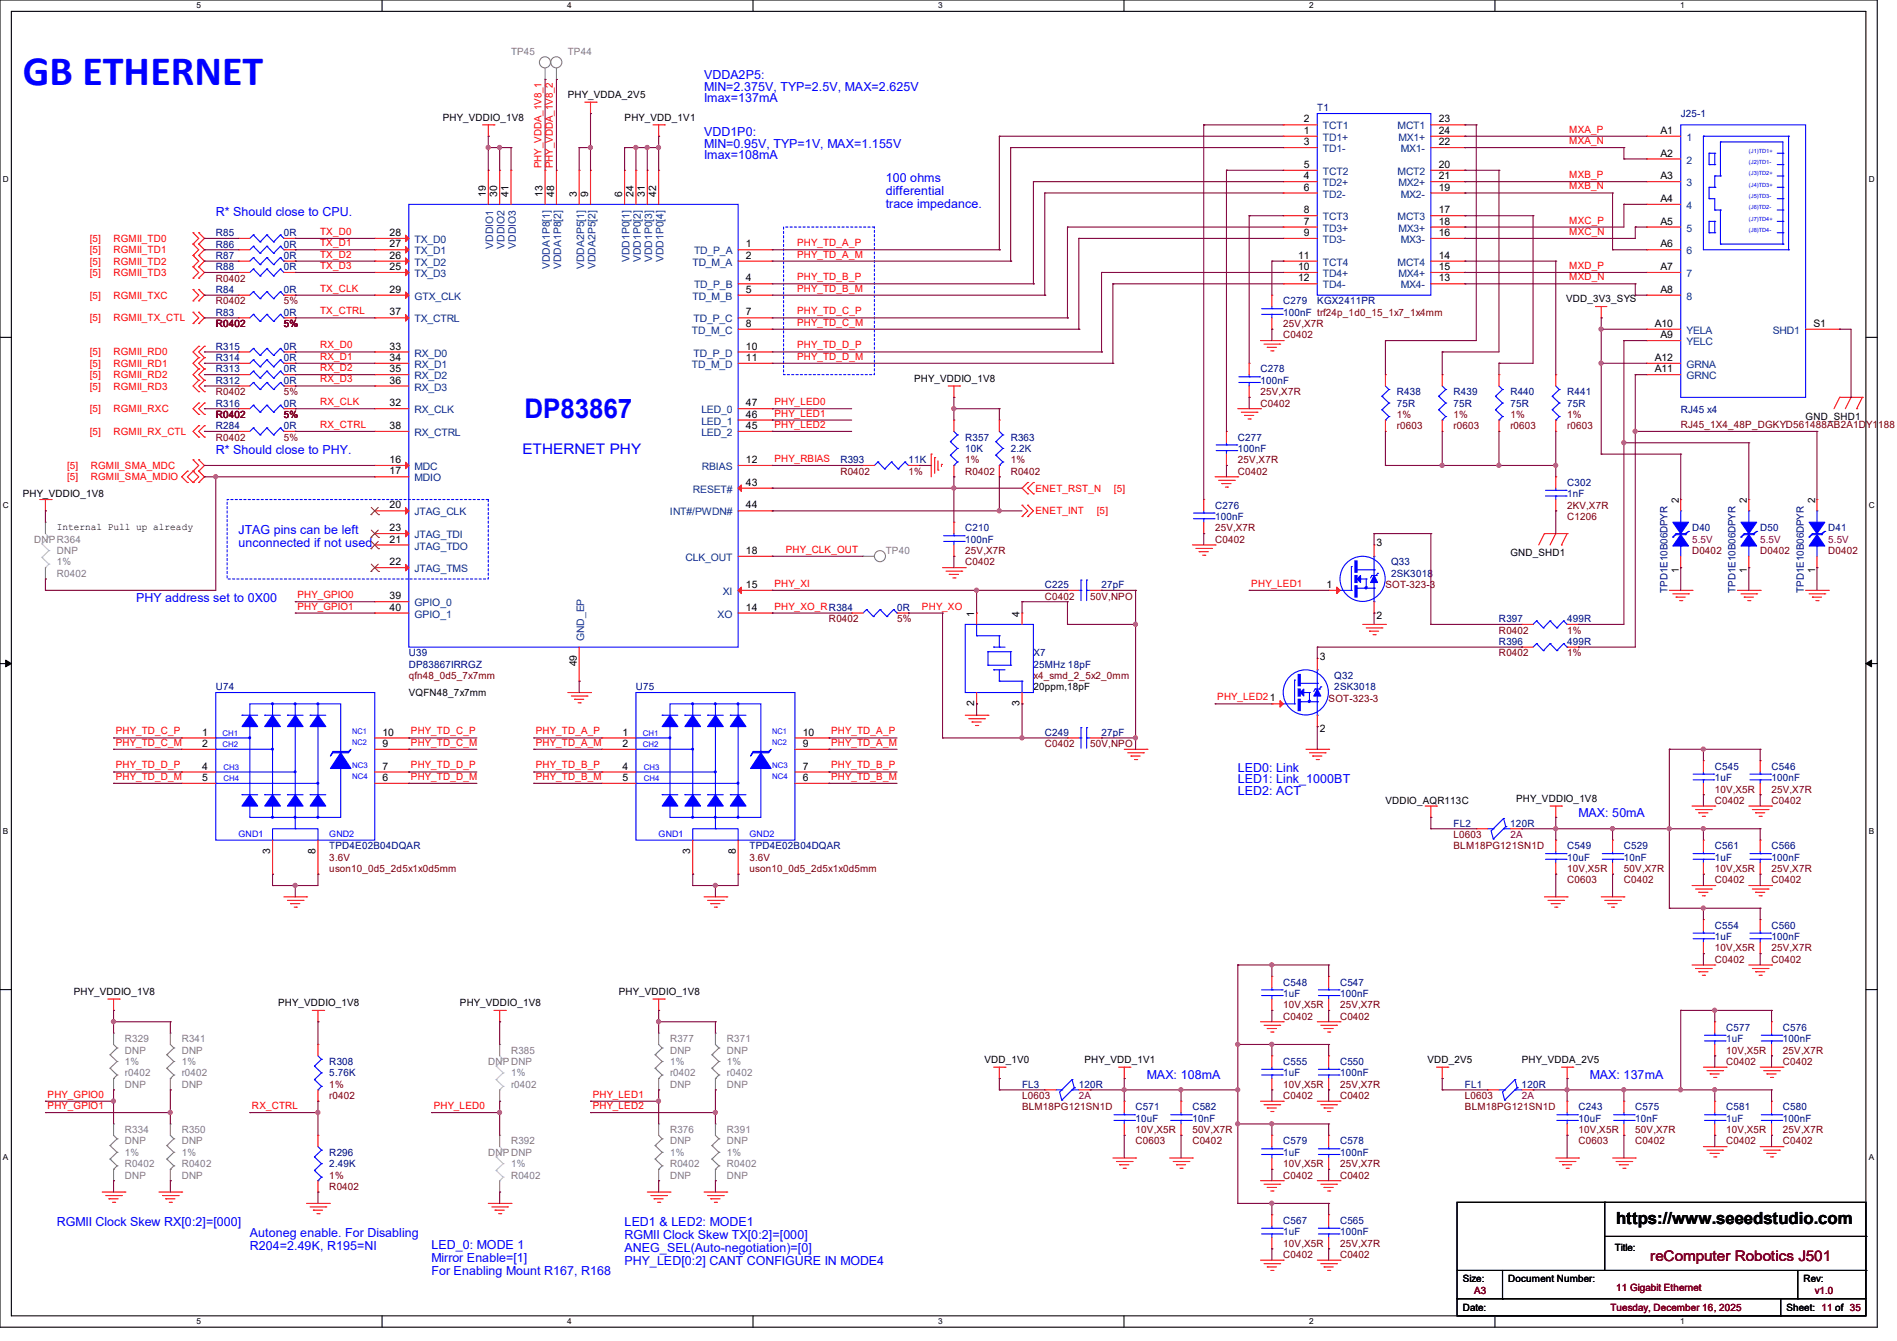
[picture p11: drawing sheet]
<svg xmlns="http://www.w3.org/2000/svg" width="297mm" height="210mm" viewBox="0 0 297 210" stroke-linecap="round" stroke-linejoin="round" font-family="sans-serif">
<defs><g id="words">
<text font-size="6.6" fill="#00f" x="3.6" y="13.4">GB ETHERNET</text>
<text font-size="4.2" fill="#00f" x="82.1" y="65.4">DP83867</text>
<text font-size="2.6" x="253" y="191.8">https://www.seeedstudio.com</text>
<text font-size="2.3" fill="#00f" x="81.8" y="71.1">ETHERNET PHY</text>
<text font-size="2.3" fill="#800000" x="258.4" y="197.5">reComputer Robotics J501</text>
<g font-size="1.9" fill="#00f">
<text x="110.2" y="16">Imax=137mA</text>
<text x="110.2" y="14.2">MIN=2.375V, TYP=2.5V, MAX=2.625V</text>
<text x="110.2" y="12.4">VDDA2P5:</text>
<text x="110.2" y="23.1">MIN=0.95V, TYP=1V, MAX=1.155V</text>
<text x="110.2" y="21.3">VDD1P0:</text>
<text x="110.2" y="24.9">Imax=108mA</text>
<text x="138.7" y="28.4">100 ohms</text>
<text x="33.8" y="33.8">R* Should close to CPU.</text>
<text x="138.7" y="30.5">differential</text>
<text x="138.7" y="32.5">trace impedance.</text>
<text x="33.8" y="71.1">R* Should close to PHY.</text>
<text x="37.3" y="83.6">JTAG pins can be left</text>
<text x="37.3" y="85.6">unconnected if not used</text>
<text x="21.3" y="94.2">PHY address set to 0X00</text>
<text x="193.8" y="124.5">LED2: ACT</text>
<text x="193.8" y="120.9">LED0: Link</text>
<text x="193.8" y="122.7">LED1: Link_1000BT</text>
<text x="247.1" y="128">MAX: 50mA</text>
<text x="179.6" y="168.9">MAX: 108mA</text>
<text x="248.9" y="168.9">MAX: 137mA</text>
<text x="8.9" y="192">RGMII Clock Skew RX[0:2]=[000]</text>
<text x="39.1" y="193.8">Autoneg enable. For Disabling</text>
<text x="39.1" y="195.8">R204=2.49K, R195=NI</text>
<text x="67.6" y="195.6">LED_0: MODE 1</text>
<text x="67.6" y="197.6">Mirror Enable=[1]</text>
<text x="97.8" y="192">LED1 &amp; LED2: MODE1</text>
<text x="97.8" y="194.1">RGMII Clock Skew TX[0:2]=[000]</text>
<text x="97.8" y="196.1">ANEG_SEL(Auto-negotiation)=[0]</text>
<text x="67.6" y="199.6">For Enabling Mount R167, R168</text>
<text x="97.8" y="198.1">PHY_LED[0:2] CANT CONFIGURE IN MODE4</text>
</g>
<g font-size="1.6" fill="#808080">
<text x="80" y="8.6">TP45</text>
<text x="88.9" y="8.6">TP44</text>
<text x="5.3" y="85">DNPR364</text>
<text x="8.9" y="86.8">DNP</text>
<text x="8.9" y="88.6">1%</text>
<text x="138.7" y="86.8">TP40</text>
<text x="8.9" y="90.3">R0402</text>
<text x="19.6" y="163.2">R329</text>
<text x="19.6" y="165">DNP</text>
<text x="19.6" y="166.8">1%</text>
<text x="28.4" y="163.2">R341</text>
<text x="28.4" y="165">DNP</text>
<text x="28.4" y="166.8">1%</text>
<text x="76.5" y="166.8">DNPDNP</text>
<text x="80" y="165">R385</text>
<text x="104.9" y="163.2">R377</text>
<text x="104.9" y="165">DNP</text>
<text x="104.9" y="166.8">1%</text>
<text x="113.8" y="163.2">R371</text>
<text x="113.8" y="165">DNP</text>
<text x="113.8" y="166.8">1%</text>
<text x="19.6" y="168.6">r0402</text>
<text x="19.6" y="170.3">DNP</text>
<text x="28.4" y="168.6">r0402</text>
<text x="28.4" y="170.3">DNP</text>
<text x="80" y="168.6">1%</text>
<text x="80" y="170.3">r0402</text>
<text x="104.9" y="168.6">r0402</text>
<text x="104.9" y="170.3">DNP</text>
<text x="113.8" y="168.6">r0402</text>
<text x="113.8" y="170.3">DNP</text>
<text x="19.6" y="177.5">R334</text>
<text x="19.6" y="179.2">DNP</text>
<text x="28.4" y="177.5">R350</text>
<text x="28.4" y="179.2">DNP</text>
<text x="80" y="179.2">R392</text>
<text x="104.9" y="177.5">R376</text>
<text x="104.9" y="179.2">DNP</text>
<text x="113.8" y="177.5">R391</text>
<text x="113.8" y="179.2">DNP</text>
<text x="19.6" y="181">1%</text>
<text x="19.6" y="182.8">R0402</text>
<text x="19.6" y="184.6">DNP</text>
<text x="28.4" y="181">1%</text>
<text x="28.4" y="182.8">R0402</text>
<text x="28.4" y="184.6">DNP</text>
<text x="76.5" y="181">DNPDNP</text>
<text x="80" y="182.8">1%</text>
<text x="80" y="184.6">R0402</text>
<text x="104.9" y="181">1%</text>
<text x="104.9" y="182.8">R0402</text>
<text x="104.9" y="184.6">DNP</text>
<text x="113.8" y="181">1%</text>
<text x="113.8" y="182.8">R0402</text>
<text x="113.8" y="184.6">DNP</text>
</g>
<g font-size="1.6">
<text x="88.9" y="15.3">PHY_VDDA_2V5</text>
<text x="69.3" y="18.9">PHY_VDDIO_1V8</text>
<text x="97.8" y="18.9">PHY_VDD_1V1</text>
<text x="204.1" y="19.2">2</text>
<text x="204.1" y="21">1</text>
<text x="204.1" y="22.7">3</text>
<text x="225.3" y="19.2">23</text>
<text x="225.3" y="21">24</text>
<text x="225.3" y="22.7">22</text>
<text x="260" y="21">A1</text>
<text x="204.1" y="26.3">5</text>
<text x="204.1" y="28.1">4</text>
<text x="204.1" y="29.8">6</text>
<text x="225.3" y="26.3">20</text>
<text x="225.3" y="28.1">21</text>
<text x="225.3" y="29.8">19</text>
<text x="260" y="24.5">A2</text>
<text x="260" y="28.1">A3</text>
<text x="76.1" y="30.8" transform="rotate(-90 76.1 30.8)">19</text>
<text x="77.9" y="30.8" transform="rotate(-90 77.9 30.8)">30</text>
<text x="79.6" y="30.8" transform="rotate(-90 79.6 30.8)">41</text>
<text x="85" y="30.8" transform="rotate(-90 85 30.8)">13</text>
<text x="86.7" y="30.8" transform="rotate(-90 86.7 30.8)">48</text>
<text x="90.3" y="30.8" transform="rotate(-90 90.3 30.8)">3</text>
<text x="92.1" y="30.8" transform="rotate(-90 92.1 30.8)">9</text>
<text x="97.4" y="30.8" transform="rotate(-90 97.4 30.8)">6</text>
<text x="99.2" y="30.8" transform="rotate(-90 99.2 30.8)">24</text>
<text x="101" y="30.8" transform="rotate(-90 101 30.8)">31</text>
<text x="102.7" y="30.8" transform="rotate(-90 102.7 30.8)">42</text>
<text x="204.1" y="33.4">8</text>
<text x="204.1" y="35.2">7</text>
<text x="225.3" y="33.4">17</text>
<text x="225.3" y="35.2">18</text>
<text x="260" y="31.6">A4</text>
<text x="260" y="35.2">A5</text>
<text x="61" y="40.5">26</text>
<text x="61" y="38.7">27</text>
<text x="61" y="37">28</text>
<text x="116.8" y="38.7">1</text>
<text x="116.8" y="40.5">2</text>
<text x="203.2" y="40.5">11</text>
<text x="204.1" y="37">9</text>
<text x="225.3" y="37">16</text>
<text x="225.3" y="40.5">14</text>
<text x="260" y="38.7">A6</text>
<text x="61" y="42.3">25</text>
<text x="61" y="45.8">29</text>
<text x="116.8" y="44.1">4</text>
<text x="116.8" y="45.8">5</text>
<text x="203.2" y="42.3">10</text>
<text x="203.2" y="44.1">12</text>
<text x="225.3" y="42.3">15</text>
<text x="225.3" y="44.1">13</text>
<text x="245.2" y="47.3">VDD_3V3_SYS</text>
<text x="260" y="42.3">A7</text>
<text x="260" y="45.8">A8</text>
<text x="61" y="49.4">37</text>
<text x="116.8" y="49.4">7</text>
<text x="116.8" y="51.2">8</text>
<text x="259.1" y="51.2">A10</text>
<text x="260" y="53">A9</text>
<text x="283.9" y="51.2">S1</text>
<text x="61" y="54.7">33</text>
<text x="61" y="56.5">34</text>
<text x="61" y="58.3">35</text>
<text x="116.8" y="54.7">10</text>
<text x="116.8" y="56.5">11</text>
<text x="143.1" y="59.8">PHY_VDDIO_1V8</text>
<text x="259.1" y="56.5">A12</text>
<text x="259.1" y="58.3">A11</text>
<text x="61" y="63.6">32</text>
<text x="61" y="60.1">36</text>
<text x="116.8" y="65.4">46</text>
<text x="116.8" y="63.6">47</text>
<text x="282.7" y="65.8">GND_SHD1</text>
<text x="61" y="67.2">38</text>
<text x="116.8" y="67.2">45</text>
<text x="3.6" y="77.9">PHY_VDDIO_1V8</text>
<text x="61" y="72.5">16</text>
<text x="61" y="74.3">17</text>
<text x="116.8" y="72.5">12</text>
<text x="116.8" y="76.1">43</text>
<text x="8.9" y="83">Internal Pull up already</text>
<text x="61" y="79.6">20</text>
<text x="61" y="83.2">23</text>
<text x="116.8" y="79.6">44</text>
<text x="262.8" y="78.8" transform="rotate(-90 262.8 78.8)">2</text>
<text x="273.5" y="78.8" transform="rotate(-90 273.5 78.8)">2</text>
<text x="284.2" y="78.8" transform="rotate(-90 284.2 78.8)">2</text>
<text x="61" y="85">21</text>
<text x="61" y="88.5">22</text>
<text x="116.8" y="86.7">18</text>
<text x="215.5" y="85.5">3</text>
<text x="236.5" y="87.1">GND_SHD1</text>
<text x="262.8" y="89.8" transform="rotate(-90 262.8 89.8)">1</text>
<text x="273.5" y="89.8" transform="rotate(-90 273.5 89.8)">1</text>
<text x="284.2" y="89.8" transform="rotate(-90 284.2 89.8)">1</text>
<text x="61" y="93.9">39</text>
<text x="61" y="95.6">40</text>
<text x="116.8" y="92.1">15</text>
<text x="116.8" y="95.6">14</text>
<text x="207.7" y="92.1">1</text>
<text x="152.5" y="96.6" transform="rotate(-90 152.5 96.6)">1</text>
<text x="159.6" y="96.6" transform="rotate(-90 159.6 96.6)">4</text>
<text x="215.5" y="96.9">2</text>
<text x="90.3" y="104.3" transform="rotate(-90 90.3 104.3)">49</text>
<text x="206.6" y="103.3">3</text>
<text x="64" y="109">VQFN48_7x7mm</text>
<text x="152.5" y="110.6" transform="rotate(-90 152.5 110.6)">2</text>
<text x="159.6" y="110.6" transform="rotate(-90 159.6 110.6)">3</text>
<text x="161.8" y="108.1">20ppm,18pF</text>
<text x="31.7" y="115.2">1</text>
<text x="31.7" y="117">2</text>
<text x="59.9" y="117">9</text>
<text x="59.9" y="115.2">10</text>
<text x="97.4" y="115.2">1</text>
<text x="97.4" y="117">2</text>
<text x="125.7" y="117">9</text>
<text x="125.7" y="115.2">10</text>
<text x="206.6" y="114.7">2</text>
<text x="31.7" y="120.5">4</text>
<text x="31.7" y="122.3">5</text>
<text x="59.9" y="122.3">6</text>
<text x="59.9" y="120.5">7</text>
<text x="97.4" y="120.5">4</text>
<text x="97.4" y="122.3">5</text>
<text x="125.7" y="122.3">6</text>
<text x="125.7" y="120.5">7</text>
<text x="216.9" y="125.9">VDDIO_AQR113C</text>
<text x="237.4" y="125.6">PHY_VDDIO_1V8</text>
<text x="42.3" y="133.7" transform="rotate(-90 42.3 133.7)">3</text>
<text x="49.4" y="133.7" transform="rotate(-90 49.4 133.7)">8</text>
<text x="108.1" y="133.7" transform="rotate(-90 108.1 133.7)">3</text>
<text x="115.2" y="133.7" transform="rotate(-90 115.2 133.7)">8</text>
<text x="11.6" y="155.8">PHY_VDDIO_1V8</text>
<text x="96.9" y="155.8">PHY_VDDIO_1V8</text>
<text x="43.6" y="157.6">PHY_VDDIO_1V8</text>
<text x="72" y="157.6">PHY_VDDIO_1V8</text>
<text x="154.1" y="166.5">VDD_1V0</text>
<text x="169.8" y="166.5">PHY_VDD_1V1</text>
<text x="223.5" y="166.5">VDD_2V5</text>
<text x="238.3" y="166.5">PHY_VDDA_2V5</text>
<text x="252.8" y="196">Title:</text>
<text x="229" y="200.7">Size:</text>
<text x="236.1" y="200.7">Document Number:</text>
<text x="282.4" y="200.7">Rev:</text>
<text x="229" y="205.4">Date:</text>
<text x="279.7" y="205.4">Sheet: 11 of 35</text>
</g>
<g font-size="1.6" fill="#000080">
<text x="206.2" y="17.4">T1</text>
<text x="263.1" y="18.3">J25-1</text>
<text x="33.8" y="38.8">R86</text>
<text x="33.8" y="40.6">R87</text>
<text x="33.8" y="37">R85</text>
<text x="44.4" y="38.8">0R</text>
<text x="44.4" y="40.6">0R</text>
<text x="44.4" y="37">0R</text>
<text x="33.8" y="45.9">R84</text>
<text x="33.8" y="42.3">R88</text>
<text x="44.4" y="45.9">0R</text>
<text x="44.4" y="42.3">0R</text>
<text x="200.9" y="47.7">C279</text>
<text x="206.2" y="47.7">KGX2411PR</text>
<text x="33.8" y="49.4">R83</text>
<text x="44.4" y="49.4">0R</text>
<text x="200.9" y="49.4">100nF trf24p_1d0_15_1x7_1x4mm</text>
<text x="33.8" y="54.8">R315</text>
<text x="33.8" y="56.6">R314</text>
<text x="33.8" y="58.3">R313</text>
<text x="44.4" y="54.8">0R</text>
<text x="44.4" y="56.6">0R</text>
<text x="44.4" y="58.3">0R</text>
<text x="197.4" y="58.3">C278</text>
<text x="33.8" y="60.1">R312</text>
<text x="33.8" y="63.7">R316</text>
<text x="44.4" y="60.1">0R</text>
<text x="44.4" y="63.7">0R</text>
<text x="197.4" y="60.1">100nF</text>
<text x="218.7" y="61.9">R438</text>
<text x="218.7" y="63.7">75R</text>
<text x="227.6" y="61.9">R439</text>
<text x="227.6" y="63.7">75R</text>
<text x="236.5" y="61.9">R440</text>
<text x="236.5" y="63.7">75R</text>
<text x="245.4" y="61.9">R441</text>
<text x="245.4" y="63.7">75R</text>
<text x="263.1" y="64.7">RJ45 x4</text>
<text x="33.8" y="67.2">R284</text>
<text x="44.4" y="67.2">0R</text>
<text x="151.1" y="69">R357</text>
<text x="151.1" y="70.8">10K</text>
<text x="158.2" y="69">R363</text>
<text x="158.2" y="70.8">2.2K</text>
<text x="193.8" y="69">C277</text>
<text x="193.8" y="70.8">100nF</text>
<text x="131.6" y="72.6">R393</text>
<text x="142.2" y="72.6">11K</text>
<text x="245.4" y="76.1">C302</text>
<text x="245.4" y="77.9">1nF</text>
<text x="151.1" y="83.2">C210</text>
<text x="190.2" y="79.7">C276</text>
<text x="190.2" y="81.4">100nF</text>
<text x="264.9" y="83.2">D40</text>
<text x="275.6" y="83.2">D50</text>
<text x="286.3" y="83.2">D41</text>
<text x="151.1" y="85">100nF</text>
<text x="217.8" y="88.6">Q33</text>
<text x="140.5" y="95.7">0R</text>
<text x="163.6" y="92.1">C225</text>
<text x="172.5" y="92.1">27pF</text>
<text x="217.8" y="90.3">2SK3018</text>
<text x="261.1" y="92.8" transform="rotate(-90 261.1 92.8)">TPD1E10B06DPYR</text>
<text x="271.7" y="92.8" transform="rotate(-90 271.7 92.8)">TPD1E10B06DPYR</text>
<text x="282.4" y="92.8" transform="rotate(-90 282.4 92.8)">TPD1E10B06DPYR</text>
<text x="234.7" y="97.4">R397</text>
<text x="234.7" y="101">R396</text>
<text x="245.4" y="97.4">499R</text>
<text x="245.4" y="101">499R</text>
<text x="64" y="102.8">U39</text>
<text x="64" y="104.6">DP83867IRRGZ</text>
<text x="161.8" y="102.8">X7</text>
<text x="161.8" y="104.6">25MHz 18pF</text>
<text x="208.9" y="106.3">Q32</text>
<text x="33.8" y="108.1">U74</text>
<text x="99.6" y="108.1">U75</text>
<text x="208.9" y="108.1">2SK3018</text>
<text x="163.6" y="115.2">C249</text>
<text x="172.5" y="115.2">27pF</text>
<text x="268.5" y="120.6">C545</text>
<text x="268.5" y="122.3">1uF</text>
<text x="277.4" y="120.6">C546</text>
<text x="277.4" y="122.3">100nF</text>
<text x="227.6" y="129.5">FL2</text>
<text x="236.5" y="129.5">120R</text>
<text x="51.6" y="133">TPD4E02B04DQAR</text>
<text x="117.3" y="133">TPD4E02B04DQAR</text>
<text x="245.4" y="133">C549</text>
<text x="245.4" y="134.8">10uF</text>
<text x="254.3" y="133">C529</text>
<text x="254.3" y="134.8">10nF</text>
<text x="268.5" y="133">C561</text>
<text x="268.5" y="134.8">1uF</text>
<text x="277.4" y="133">C566</text>
<text x="277.4" y="134.8">100nF</text>
<text x="268.5" y="145.5">C554</text>
<text x="268.5" y="147.2">1uF</text>
<text x="277.4" y="145.5">C560</text>
<text x="277.4" y="147.2">100nF</text>
<text x="200.9" y="154.3">C548</text>
<text x="209.8" y="154.3">C547</text>
<text x="200.9" y="156.1">1uF</text>
<text x="209.8" y="156.1">100nF</text>
<text x="270.3" y="161.5">C577</text>
<text x="279.1" y="161.5">C576</text>
<text x="51.6" y="166.8">R308</text>
<text x="200.9" y="166.8">C555</text>
<text x="209.8" y="166.8">C550</text>
<text x="270.3" y="163.2">1uF</text>
<text x="279.1" y="163.2">100nF</text>
<text x="51.6" y="168.6">5.76K</text>
<text x="160" y="170.3">FL3</text>
<text x="168.9" y="170.3">120R</text>
<text x="177.8" y="173.9">C571</text>
<text x="186.7" y="173.9">C582</text>
<text x="200.9" y="168.6">1uF</text>
<text x="209.8" y="168.6">100nF</text>
<text x="229.4" y="170.3">FL1</text>
<text x="238.2" y="170.3">120R</text>
<text x="247.1" y="173.9">C243</text>
<text x="256" y="173.9">C575</text>
<text x="270.3" y="173.9">C581</text>
<text x="279.1" y="173.9">C580</text>
<text x="177.8" y="175.7">10uF</text>
<text x="186.7" y="175.7">10nF</text>
<text x="200.9" y="179.2">C579</text>
<text x="209.8" y="179.2">C578</text>
<text x="247.1" y="175.7">10uF</text>
<text x="256" y="175.7">10nF</text>
<text x="270.3" y="175.7">1uF</text>
<text x="279.1" y="175.7">100nF</text>
<text x="51.6" y="181">R296</text>
<text x="51.6" y="182.8">2.49K</text>
<text x="200.9" y="181">1uF</text>
<text x="209.8" y="181">100nF</text>
<text x="200.9" y="191.7">C567</text>
<text x="209.8" y="191.7">C565</text>
<text x="200.9" y="193.5">1uF</text>
<text x="209.8" y="193.5">100nF</text>
</g>
<g font-size="1.6" fill="#004080">
<text x="207.1" y="20.3">TCT1</text>
<text x="207.1" y="22.1">TD1+</text>
<text x="207.1" y="23.8">TD1-</text>
<text x="218.8" y="20.3">MCT1</text>
<text x="218.9" y="22.1">MX1+</text>
<text x="219.3" y="23.8">MX1-</text>
<text x="264" y="22.1">1</text>
<text x="207.1" y="27.4">TCT2</text>
<text x="207.1" y="29.2">TD2+</text>
<text x="218.8" y="27.4">MCT2</text>
<text x="218.9" y="29.2">MX2+</text>
<text x="264" y="25.6">2</text>
<text x="264" y="29.2">3</text>
<text x="207.1" y="30.9">TD2-</text>
<text x="207.1" y="34.5">TCT3</text>
<text x="218.8" y="34.5">MCT3</text>
<text x="219.3" y="30.9">MX2-</text>
<text x="264" y="32.7">4</text>
<text x="64.9" y="41.6">TX_D2</text>
<text x="64.9" y="39.8">TX_D1</text>
<text x="64.9" y="38.1">TX_D0</text>
<text x="77.2" y="39" transform="rotate(-90 77.2 39)">VDDIO1</text>
<text x="79" y="39" transform="rotate(-90 79 39)">VDDIO2</text>
<text x="80.8" y="39" transform="rotate(-90 80.8 39)">VDDIO3</text>
<text x="98.6" y="41.1" transform="rotate(-90 98.6 41.1)">VDD1P0[1]</text>
<text x="100.3" y="41.1" transform="rotate(-90 100.3 41.1)">VDD1P0[2]</text>
<text x="102.1" y="41.1" transform="rotate(-90 102.1 41.1)">VDD1P0[3]</text>
<text x="103.9" y="41.1" transform="rotate(-90 103.9 41.1)">VDD1P0[4]</text>
<text x="108.4" y="41.6">TD_M_A</text>
<text x="108.7" y="39.8">TD_P_A</text>
<text x="207.1" y="36.3">TD3+</text>
<text x="207.1" y="38.1">TD3-</text>
<text x="207.1" y="41.6">TCT4</text>
<text x="218.8" y="41.6">MCT4</text>
<text x="218.9" y="36.3">MX3+</text>
<text x="219.3" y="38.1">MX3-</text>
<text x="264" y="36.3">5</text>
<text x="264" y="39.8">6</text>
<text x="64.9" y="43.4">TX_D3</text>
<text x="64.9" y="46.9">GTX_CLK</text>
<text x="86.1" y="42.2" transform="rotate(-90 86.1 42.2)">VDDA1P8[1]</text>
<text x="87.9" y="42.2" transform="rotate(-90 87.9 42.2)">VDDA1P8[2]</text>
<text x="91.4" y="42.2" transform="rotate(-90 91.4 42.2)">VDDA2P5[1]</text>
<text x="93.2" y="42.2" transform="rotate(-90 93.2 42.2)">VDDA2P5[2]</text>
<text x="108.4" y="46.9">TD_M_B</text>
<text x="108.7" y="45.2">TD_P_B</text>
<text x="207.1" y="43.4">TD4+</text>
<text x="207.1" y="45.2">TD4-</text>
<text x="218.9" y="43.4">MX4+</text>
<text x="219.3" y="45.2">MX4-</text>
<text x="264" y="43.4">7</text>
<text x="264" y="46.9">8</text>
<text x="64.9" y="50.5">TX_CTRL</text>
<text x="108.3" y="52.3">TD_M_C</text>
<text x="108.6" y="50.5">TD_P_C</text>
<text x="264" y="52.3">YELA</text>
<text x="277.6" y="52.3">SHD1</text>
<text x="64.9" y="55.8">RX_D0</text>
<text x="64.9" y="57.6">RX_D1</text>
<text x="64.9" y="59.4">RX_D2</text>
<text x="108.3" y="57.6">TD_M_D</text>
<text x="108.6" y="55.8">TD_P_D</text>
<text x="264" y="57.6">GRNA</text>
<text x="264" y="59.4">GRNC</text>
<text x="264" y="54.1">YELC</text>
<text x="64.9" y="64.7">RX_CLK</text>
<text x="64.9" y="61.2">RX_D3</text>
<text x="109.8" y="64.7">LED_0</text>
<text x="64.9" y="68.3">RX_CTRL</text>
<text x="109.8" y="68.3">LED_2</text>
<text x="109.8" y="66.5">LED_1</text>
<text x="64.9" y="73.6">MDC</text>
<text x="64.9" y="75.4">MDIO</text>
<text x="108.5" y="77.2">RESET#</text>
<text x="109.9" y="73.6">RBIAS</text>
<text x="64.9" y="80.7">JTAG_CLK</text>
<text x="104.9" y="80.7">INT#/PWDN#</text>
<text x="64.9" y="84.3">JTAG_TDI</text>
<text x="64.9" y="86.1">JTAG_TDO</text>
<text x="64.9" y="89.6">JTAG_TMS</text>
<text x="107.3" y="87.8">CLK_OUT</text>
<text x="64.9" y="95">GPIO_0</text>
<text x="113.2" y="93.2">XI</text>
<text x="64.9" y="96.7">GPIO_1</text>
<text x="91.4" y="100.5" transform="rotate(-90 91.4 100.5)">GND_EP</text>
<text x="112.4" y="96.7">XO</text>
</g>
<g font-size="1.6" fill="#f00">
<text x="245.7" y="20.8">MXA_P</text>
<text x="245.7" y="22.6">MXA_N</text>
<text x="84.8" y="26.3" transform="rotate(-90 84.8 26.3)">PHY_VDDA_1V8_1</text>
<text x="86.6" y="26.3" transform="rotate(-90 86.6 26.3)">PHY_VDDA_1V8_2</text>
<text x="245.7" y="27.9">MXB_P</text>
<text x="245.7" y="29.7">MXB_N</text>
<text x="245.7" y="35">MXC_P</text>
<text x="14.1" y="37.9">[5]</text>
<text x="14.1" y="39.7">[5]</text>
<text x="14.1" y="41.4">[5]</text>
<text x="17.8" y="37.9">RGMII_TD0</text>
<text x="17.8" y="39.7">RGMII_TD1</text>
<text x="17.8" y="41.4">RGMII_TD2</text>
<text x="50.1" y="38.6">TX_D1</text>
<text x="50.1" y="40.3">TX_D2</text>
<text x="50.1" y="36.8">TX_D0</text>
<text x="124.8" y="38.6">PHY_TD_A_P</text>
<text x="124.8" y="40.3">PHY_TD_A_M</text>
<text x="245.7" y="36.8">MXC_N</text>
<text x="14.1" y="46.8">[5]</text>
<text x="14.1" y="43.2">[5]</text>
<text x="17.8" y="46.8">RGMII_TXC</text>
<text x="17.8" y="43.2">RGMII_TD3</text>
<text x="50.1" y="45.7">TX_CLK</text>
<text x="50.1" y="42.1">TX_D3</text>
<text x="124.8" y="43.9">PHY_TD_B_P</text>
<text x="124.8" y="45.7">PHY_TD_B_M</text>
<text x="245.7" y="42.1">MXD_P</text>
<text x="245.7" y="43.9">MXD_N</text>
<text x="14.1" y="50.3">[5]</text>
<text x="17.8" y="50.3">RGMII_TX_CTL</text>
<text x="50.1" y="49.2">TX_CTRL</text>
<text x="124.8" y="49.2">PHY_TD_C_P</text>
<text x="124.8" y="51">PHY_TD_C_M</text>
<text x="14.1" y="57.4">[5]</text>
<text x="14.1" y="55.7">[5]</text>
<text x="14.1" y="59.2">[5]</text>
<text x="17.8" y="57.4">RGMII_RD1</text>
<text x="17.8" y="55.7">RGMII_RD0</text>
<text x="17.8" y="59.2">RGMII_RD2</text>
<text x="50.1" y="54.6">RX_D0</text>
<text x="50.1" y="56.3">RX_D1</text>
<text x="50.1" y="58.1">RX_D2</text>
<text x="50.1" y="59.9">RX_D3</text>
<text x="124.8" y="54.6">PHY_TD_D_P</text>
<text x="124.8" y="56.3">PHY_TD_D_M</text>
<text x="14.1" y="64.6">[5]</text>
<text x="14.1" y="61">[5]</text>
<text x="17.8" y="64.6">RGMII_RXC</text>
<text x="17.8" y="61">RGMII_RD3</text>
<text x="50.1" y="63.5">RX_CLK</text>
<text x="121.2" y="63.5">PHY_LED0</text>
<text x="121.2" y="65.2">PHY_LED1</text>
<text x="14.1" y="68.1">[5]</text>
<text x="17.8" y="68.1">RGMII_RX_CTL</text>
<text x="50.1" y="67">RX_CTRL</text>
<text x="121.2" y="67">PHY_LED2</text>
<text x="10.5" y="73.4">[5]</text>
<text x="10.5" y="75.2">[5]</text>
<text x="14.2" y="73.4">RGMII_SMA_MDC</text>
<text x="14.2" y="75.2">RGMII_SMA_MDIO</text>
<text x="121.2" y="72.3">PHY_RBIAS</text>
<text x="162.1" y="77">ENET_RST_N</text>
<text x="174.4" y="77">[5]</text>
<text x="162.1" y="80.6">ENET_INT</text>
<text x="171.7" y="80.6">[5]</text>
<text x="123" y="86.6">PHY_CLK_OUT</text>
<text x="46.6" y="93.7">PHY_GPIO0</text>
<text x="46.6" y="95.5">PHY_GPIO1</text>
<text x="121.2" y="91.9">PHY_XI</text>
<text x="121.2" y="95.5">PHY_XO_RR384</text>
<text x="144.4" y="95.5">PHY_XO</text>
<text x="195.9" y="91.9">PHY_LED1</text>
<text x="190.6" y="109.7">PHY_LED21</text>
<text x="18.1" y="115">PHY_TD_C_P</text>
<text x="18.1" y="116.8">PHY_TD_C_M</text>
<text x="64.3" y="115">PHY_TD_C_P</text>
<text x="64.3" y="116.8">PHY_TD_C_M</text>
<text x="83.9" y="115">PHY_TD_A_P</text>
<text x="83.9" y="116.8">PHY_TD_A_M</text>
<text x="130.1" y="115">PHY_TD_A_P</text>
<text x="130.1" y="116.8">PHY_TD_A_M</text>
<text x="18.1" y="120.4">PHY_TD_D_P</text>
<text x="18.1" y="122.1">PHY_TD_D_M</text>
<text x="64.3" y="120.4">PHY_TD_D_P</text>
<text x="64.3" y="122.1">PHY_TD_D_M</text>
<text x="83.9" y="120.4">PHY_TD_B_P</text>
<text x="83.9" y="122.1">PHY_TD_B_M</text>
<text x="130.1" y="120.4">PHY_TD_B_P</text>
<text x="130.1" y="122.1">PHY_TD_B_M</text>
<text x="7.5" y="171.9">PHY_GPIO0</text>
<text x="7.5" y="173.7">PHY_GPIO1</text>
<text x="39.5" y="173.7">RX_CTRL</text>
<text x="67.9" y="173.7">PHY_LED0</text>
<text x="92.8" y="171.9">PHY_LED1</text>
<text x="92.8" y="173.7">PHY_LED2</text>
</g>
<g font-size="1.6" fill="#800000">
<text x="33.8" y="47.7">R0402</text>
<text x="33.8" y="44.1">R0402</text>
<text x="44.4" y="47.7">5%</text>
<text x="33.8" y="51.2">R0402</text>
<text x="44.4" y="51.2">5%</text>
<text x="200.9" y="53">C0402</text>
<text x="200.9" y="51.2">25V,X7R</text>
<text x="33.8" y="61.9">R0402</text>
<text x="33.8" y="65.4">R0402</text>
<text x="44.4" y="61.9">5%</text>
<text x="44.4" y="65.4">5%</text>
<text x="197.4" y="63.7">C0402</text>
<text x="197.4" y="61.9">25V,X7R</text>
<text x="218.7" y="65.4">1%</text>
<text x="227.6" y="65.4">1%</text>
<text x="236.5" y="65.4">1%</text>
<text x="245.4" y="65.4">1%</text>
<text x="33.8" y="69">R0402</text>
<text x="44.4" y="69">5%</text>
<text x="218.7" y="67.2">r0603</text>
<text x="227.6" y="67.2">r0603</text>
<text x="236.5" y="67.2">r0603</text>
<text x="245.4" y="67.2">r0603</text>
<text x="263.1" y="67.1">RJ45_1X4_48P_DGKYD561488AB2A1DY1188</text>
<text x="131.6" y="74.3">R0402</text>
<text x="142.2" y="74.3">1%</text>
<text x="151.1" y="72.6">1%</text>
<text x="151.1" y="74.3">R0402</text>
<text x="158.2" y="72.6">1%</text>
<text x="158.2" y="74.3">R0402</text>
<text x="193.8" y="74.3">C0402</text>
<text x="193.8" y="72.6">25V,X7R</text>
<text x="190.2" y="83.2">25V,X7R</text>
<text x="245.4" y="81.4">C1206</text>
<text x="245.4" y="79.7">2KV,X7R</text>
<text x="151.1" y="88.6">C0402</text>
<text x="151.1" y="86.8">25V,X7R</text>
<text x="190.2" y="85">C0402</text>
<text x="264.9" y="86.8">D0402</text>
<text x="275.6" y="86.8">D0402</text>
<text x="286.3" y="86.8">D0402</text>
<text x="163.6" y="93.9">C0402</text>
<text x="170.7" y="93.9">50V,NPO</text>
<text x="216.9" y="92.1">SOT-323-3</text>
<text x="129.8" y="97.4">R0402</text>
<text x="140.5" y="97.4">5%</text>
<text x="234.7" y="99.2">R0402</text>
<text x="245.4" y="99.2">1%</text>
<text x="64" y="106.3">qfn48_0d5_7x7mm</text>
<text x="161.8" y="106.3">x4_smd_2_5x2_0mm</text>
<text x="234.7" y="102.8">R0402</text>
<text x="245.4" y="102.8">1%</text>
<text x="208" y="109.9">SOT-323-3</text>
<text x="163.6" y="117">C0402</text>
<text x="170.7" y="117">50V,NPO</text>
<text x="268.5" y="125.9">C0402</text>
<text x="268.5" y="124.1">10V,X5R</text>
<text x="277.4" y="125.9">C0402</text>
<text x="277.4" y="124.1">25V,X7R</text>
<text x="227.6" y="131.2">L0603</text>
<text x="51.6" y="136.6">uson10_0d5_2d5x1x0d5mm</text>
<text x="51.6" y="134.8">3.6V</text>
<text x="117.3" y="136.6">uson10_0d5_2d5x1x0d5mm</text>
<text x="117.3" y="134.8">3.6V</text>
<text x="227.6" y="133">BLM18PG121SN1D</text>
<text x="245.4" y="136.6">10V,X5R</text>
<text x="254.3" y="136.6">50V,X7R</text>
<text x="268.5" y="136.6">10V,X5R</text>
<text x="277.4" y="136.6">25V,X7R</text>
<text x="245.4" y="138.3">C0603</text>
<text x="254.3" y="138.3">C0402</text>
<text x="268.5" y="138.3">C0402</text>
<text x="277.4" y="138.3">C0402</text>
<text x="268.5" y="149">10V,X5R</text>
<text x="277.4" y="149">25V,X7R</text>
<text x="268.5" y="150.8">C0402</text>
<text x="277.4" y="150.8">C0402</text>
<text x="200.9" y="159.7">C0402</text>
<text x="200.9" y="157.9">10V,X5R</text>
<text x="209.8" y="159.7">C0402</text>
<text x="209.8" y="157.9">25V,X7R</text>
<text x="270.3" y="166.8">C0402</text>
<text x="270.3" y="165">10V,X5R</text>
<text x="279.1" y="166.8">C0402</text>
<text x="279.1" y="165">25V,X7R</text>
<text x="51.6" y="170.3">1%</text>
<text x="51.6" y="172.1">r0402</text>
<text x="160" y="172.1">L0603</text>
<text x="160" y="173.9">BLM18PG121SN1D</text>
<text x="200.9" y="172.1">C0402</text>
<text x="200.9" y="170.3">10V,X5R</text>
<text x="209.8" y="172.1">C0402</text>
<text x="209.8" y="170.3">25V,X7R</text>
<text x="229.4" y="172.1">L0603</text>
<text x="229.4" y="173.9">BLM18PG121SN1D</text>
<text x="177.8" y="179.2">C0603</text>
<text x="177.8" y="177.5">10V,X5R</text>
<text x="186.7" y="179.2">C0402</text>
<text x="186.7" y="177.5">50V,X7R</text>
<text x="247.1" y="179.2">C0603</text>
<text x="247.1" y="177.5">10V,X5R</text>
<text x="256" y="179.2">C0402</text>
<text x="256" y="177.5">50V,X7R</text>
<text x="270.3" y="179.2">C0402</text>
<text x="270.3" y="177.5">10V,X5R</text>
<text x="279.1" y="179.2">C0402</text>
<text x="279.1" y="177.5">25V,X7R</text>
<text x="51.6" y="184.6">1%</text>
<text x="200.9" y="184.6">C0402</text>
<text x="200.9" y="182.8">10V,X5R</text>
<text x="209.8" y="184.6">C0402</text>
<text x="209.8" y="182.8">25V,X7R</text>
<text x="51.6" y="186.3">R0402</text>
<text x="200.9" y="197">C0402</text>
<text x="200.9" y="195.2">10V,X5R</text>
<text x="209.8" y="197">C0402</text>
<text x="209.8" y="195.2">25V,X7R</text>
<text x="230.8" y="202.7">A3</text>
<text x="253" y="202.2">11 Gigabit Ethernet</text>
<text x="284.1" y="202.7">v1.0</text>
<text x="252.1" y="205.4">Tuesday, December 16, 2025</text>
</g>
<g font-size="1.6" fill="#800040">
<text x="264.9" y="85">5.5V</text>
<text x="275.6" y="85">5.5V</text>
<text x="286.3" y="85">5.5V</text>
<text x="236.5" y="131.2">2A</text>
<text x="168.9" y="172.1">2A</text>
<text x="238.3" y="172.1">2A</text>
</g>
<g font-size="1.4" fill="#00f">
<text x="37.3" y="131.1">GND1</text>
<text x="51.6" y="131.1">GND2</text>
<text x="103.1" y="131.1">GND1</text>
<text x="117.3" y="131.1">GND2</text>
</g>
<g font-size="1.3">
<text x="30.8" y="1.3">5</text>
<text x="88.8" y="1.3">4</text>
<text x="146.9" y="1.3">3</text>
<text x="205" y="1.3">2</text>
<text x="263.1" y="1.3">1</text>
<text x=".5" y="28.4">D</text>
<text x="292.6" y="28.4">D</text>
<text x=".5" y="79.5">C</text>
<text x="292.6" y="79.5">C</text>
<text x=".5" y="130.6">B</text>
<text x="292.6" y="130.6">B</text>
<text x=".5" y="181.7">A</text>
<text x="292.6" y="181.7">A</text>
<text x="30.8" y="207.4">5</text>
<text x="88.8" y="207.4">4</text>
<text x="146.9" y="207.4">3</text>
<text x="205" y="207.4">2</text>
<text x="263.1" y="207.4">1</text>
</g>
<g font-size="1.2" fill="#00f">
<text x="34.8" y="115.3">CH1</text>
<text x="34.8" y="117.1">CH2</text>
<text x="55.1" y="114.9">NC1</text>
<text x="55.1" y="116.7">NC2</text>
<text x="100.6" y="115.3">CH1</text>
<text x="100.6" y="117.1">CH2</text>
<text x="120.9" y="114.9">NC1</text>
<text x="120.9" y="116.7">NC2</text>
<text x="35" y="122.4">CH4</text>
<text x="35" y="120.6">CH3</text>
<text x="55.1" y="120.3">NC3</text>
<text x="55.1" y="122">NC4</text>
<text x="100.8" y="122.4">CH4</text>
<text x="100.8" y="120.6">CH3</text>
<text x="120.9" y="120.3">NC3</text>
<text x="120.9" y="122">NC4</text>
</g>
<g font-size=".9" fill="#00f">
<text x="273.8" y="23.9">(J1)TD1+</text>
<text x="273.8" y="29.3">(J4)TD3+</text>
<text x="273.8" y="27.5">(J3)TD2+</text>
<text x="273.8" y="25.7">(J2)TD1-</text>
<text x="273.8" y="31">(J5)TD3-</text>
<text x="273.8" y="32.8">(J6)TD2-</text>
<text x="273.8" y="34.6">(J7)TD4+</text>
<text x="273.8" y="36.4">(J8)TD4-</text>
</g>
</g></defs>
<path d="M0 0h293.9v207.9h-293.9zM1.8 1.8h290.3v204.3h-290.3z" fill="none" stroke="#000" stroke-width=".17"/>
<g fill="#fff">
<path d="M30.8 .2h.7v1.4h-.7z"/>
<path d="M30.8 206.2h.7v1.4h-.7z"/>
</g>
<path d="M59.8 0v1.8M59.8 206.1v1.8" fill="none" stroke="#000" stroke-width=".17"/>
<g fill="#fff">
<path d="M88.8 .2h.7v1.4h-.7z"/>
<path d="M88.8 206.2h.7v1.4h-.7z"/>
</g>
<path d="M117.9 0v1.8M117.9 206.1v1.8" fill="none" stroke="#000" stroke-width=".17"/>
<g fill="#fff">
<path d="M146.9 .2h.7v1.4h-.7z"/>
<path d="M146.9 206.2h.7v1.4h-.7z"/>
</g>
<path d="M176 0v1.8M176 206.1v1.8" fill="none" stroke="#000" stroke-width=".17"/>
<g fill="#fff">
<path d="M205 .2h.7v1.4h-.7z"/>
<path d="M205 206.2h.7v1.4h-.7z"/>
</g>
<path d="M234.1 0v1.8M234.1 206.1v1.8" fill="none" stroke="#000" stroke-width=".17"/>
<g fill="#fff">
<path d="M263.1 .2h.6v1.4h-.6z"/>
<path d="M263.1 206.2h.6v1.4h-.6z"/>
<path d="M.5 27.3h.9v1.4h-.9z"/>
<path d="M292.6 27.3h.9v1.4h-.9z"/>
<path d="M.5 78.4h.9v1.4h-.9z"/>
<path d="M292.6 78.4h.9v1.4h-.9z"/>
</g>
<path d="M0 52.8h1.8M292.1 52.8h1.8" fill="none" stroke="#000" stroke-width=".17"/>
<g fill="#fff">
<path d="M.5 129.5h.8v1.4h-.8z"/>
<path d="M292.6 129.5h.8v1.4h-.8z"/>
</g>
<path d="M0 103.9h1.8M292.1 103.9h1.8" fill="none" stroke="#000" stroke-width=".17"/>
<path d="M.9 103.4l.9 .5-.9 .5zM292.1 103.9l.9-.5v1z" fill="#000" stroke="#000" stroke-width=".16"/>
<g fill="#fff">
<path d="M.5 180.5h.8v1.4h-.8z"/>
<path d="M292.6 180.5h.8v1.4h-.8z"/>
</g>
<g fill="none" stroke="#000" stroke-width=".17">
<path d="M0 155h1.8M292.1 155h1.8M228.1 188.3h64v17.8h-64zM228.1 199h64M235.2 199v4.4M251.2 188.3h.1M251.2 188.3v10.7M251.2 193.6h40.9M281.5 199v4.4M292.1 199h.1M292.1 193.6h.1M228.1 203.4h.1"/>
<path d="M228.1 203.4h64M235.2 203.4h.1M278.8 206.1h.1M278.8 203.4v2.7M281.5 203.4h.1"/>
</g>
<path d="M122.7 35.6h14.2v23.1h-14.2zM35.6 78.2h40.9v12.5h-40.9z" fill="none" stroke="#00f" stroke-width=".17" stroke-dasharray=".3 .3"/>
<g fill="none" stroke="#f00" stroke-width=".17">
<path d="M75.6 19.6h1.7M76.5 19.6v1.7M77.3 19.6h.1M91.6 16h1.7M92.5 17.8h.1M92.5 16v1.8M93.3 16h.1M102.2 19.6h1.8M103.1 19.6v1.7M104 19.6h.1M200.9 19.6h.1M200.9 19.6h5.3"/>
<path d="M224 19.6h5.4M229.4 19.6h.1M30.2 36.4h.1M30.2 38.2h.1M30.2 36.4l.9 .9-.9 .9M30.2 38.2l.9 .9-.9 .9M31.1 38.2h.1M31.1 36.4h.1M31.1 36.4l.9 .9-.9 .9M31.1 38.2l.9 .9-.9 .9M37.3 39.1h.1M37.3 37.3h.1"/>
<path d="M37.3 39.1h1.8M37.3 37.3h1.8M44.4 39.1h1.8M44.4 37.3h1.8M46.2 39.1h.1M46.2 37.3h.1M58.7 39.1h.1M58.7 37.3h.1M58.7 39.1h5.3M58.7 37.3h5.3M76.5 21.3h.1M76.5 26.7h.1"/>
<path d="M76.5 26.7v5.3M78.2 26.7h.1M78.2 26.7v5.3M80 26.7h.1M80 26.7v5.3M85.3 26.7h.1M85.3 26.7v5.3M87.1 26.7h.1M87.1 26.7v5.3M90.7 26.7h.1M90.7 26.7v5.3M92.5 26.7h.1"/>
<path d="M92.5 26.7v5.3M97.8 26.7h.1M97.8 26.7v5.3M99.6 26.7h.1M99.6 26.7v5.3M101.3 26.7h.1M101.3 26.7v5.3M103.1 21.3h.1M103.1 26.7h.1M103.1 26.7v5.3M115.6 39.1h5.3M120.9 39.1h.1"/>
<path d="M200.9 21.3h.1M200.9 23.1h.1M200.9 26.7h.1M200.9 28.4h.1M200.9 30.2h.1M200.9 33.8h.1M200.9 35.6h.1M200.9 37.3h.1M200.9 37.3h5.3M200.9 21.3h5.3M200.9 23.1h5.3M200.9 26.7h5.3"/>
<path d="M200.9 28.4h5.3M200.9 30.2h5.3M200.9 33.8h5.3M200.9 35.6h5.3M224 37.3h5.4M224 21.3h5.4M224 23.1h5.4M224 26.7h5.4M224 28.4h5.4M224 30.2h5.4M224 33.8h5.4M224 35.6h5.4"/>
<path d="M229.4 21.3h.1M229.4 23.1h.1M229.4 26.7h.1M229.4 28.4h.1M229.4 30.2h.1M229.4 33.8h.1M229.4 35.6h.1M229.4 37.3h.1M257.8 21.3h.1M257.8 24.9h.1M257.8 28.4h.1M257.8 32h.1"/>
<path d="M257.8 35.6h.1M257.8 39.1h.1M257.8 39.1h5.3M257.8 21.3h5.3M257.8 28.4h5.3M257.8 35.6h5.3M257.8 24.9h5.3M257.8 32h5.3M30.2 45.3h.1M30.2 47.1h.1M30.2 41.8h.1M30.2 43.6h.1"/>
<path d="M30.2 40h.1M30.2 48.9h.1M30.2 50.7h.1M30.2 45.3l.9 .9-.9 .9M30.2 41.8l.9 .9-.9 .9M30.2 48.9l.9 .9-.9 .9M30.2 40l.9 .9-.9 .9M31.1 47.1h.1M31.1 45.3h.1M31.1 43.6h.1M31.1 41.8h.1M31.1 40h.1"/>
<path d="M31.1 50.7h.1M31.1 48.9h.1M31.1 56h.1M31.1 57.8h.1M31.1 54.2h.1M31.1 59.6h.1M31.1 45.3l.9 .9-.9 .9M31.1 41.8l.9 .9-.9 .9M31.1 48.9l.9 .9-.9 .9M31.1 40l.9 .9-.9 .9M31.1 56l-.9 .9 .9 .9M31.1 54.2l-.9 .9 .9 .9"/>
<path d="M31.1 59.6l-.9 .9 .9 .8M31.1 57.8l-.9 .9 .9 .9M32 56h.1M32 57.8h.1M32 54.2h.1M32 59.6h.1M32 56l-.9 .9 .9 .9M32 54.2l-.9 .9 .9 .9M32 59.6l-.9 .9 .9 .8M32 57.8l-.9 .9 .9 .9M37.3 46.2h.1M37.3 49.8h.1"/>
<path d="M37.3 55.1h.1M37.3 40.9h.1M37.3 42.7h.1M37.3 56.9h.1M37.3 58.7h.1M37.3 42.7h1.8M37.3 40.9h1.8M37.3 46.2h1.8M37.3 49.8h1.8M37.3 55.1h1.8M37.3 56.9h1.8M37.3 58.7h1.8"/>
<path d="M44.4 42.7h1.8M44.4 40.9h1.8M44.4 46.2h1.8M44.4 49.8h1.8M44.4 55.1h1.8M44.4 56.9h1.8M44.4 58.7h1.8M46.2 46.2h.1M46.2 49.8h.1M46.2 55.1h.1M46.2 40.9h.1M46.2 42.7h.1"/>
<path d="M46.2 56.9h.1M46.2 58.7h.1M58.7 42.7h.1M58.7 40.9h.1M58.7 46.2h.1M58.7 49.8h.1M58.7 55.1h.1M58.7 56.9h.1M58.7 58.7h.1M58.7 42.7h5.3M58.7 40.9h5.3M58.7 46.2h5.3"/>
<path d="M58.7 49.8h5.3M58.7 55.1h5.3M58.7 56.9h5.3M58.7 58.7h5.3M115.6 40.9h5.3M115.6 46.2h5.3M115.6 49.8h5.3M115.6 55.1h5.3M115.6 56.9h5.3M115.6 44.4h5.3M115.6 51.6h5.3M120.9 40.9h.1"/>
<path d="M120.9 44.4h.1M120.9 46.2h.1M120.9 49.8h.1M120.9 51.6h.1M120.9 55.1h.1M120.9 56.9h.1M195.6 56.9h.1M195.6 56.9v1.8M197.4 53.3h3.5M197.9 53.9h2.5M198.4 54.4h.1M198.4 54.4h1.5"/>
<path d="M199 54.9h.3M199.1 46.2h.1M199.1 51.6h.1M199.1 46.2v1.8M199.1 49.8v1.8M199.3 54.9h.1M200.4 53.9h.1M200.9 53.3h.1M200.9 40.9h.1M200.9 42.7h.1M200.9 44.4h.1M200.9 42.7h5.3"/>
<path d="M200.9 40.9h5.3M200.9 44.4h5.3M216.9 58.7h.1M216.9 58.7v1.8M224 42.7h5.4M224 40.9h5.4M224 44.4h5.4M225.8 58.7h.1M225.8 58.7v1.8M229.4 40.9h.1M229.4 42.7h.1M229.4 44.4h.1"/>
<path d="M234.7 58.7h.1M234.7 58.7v1.8M243.6 58.7h.1M243.6 58.7v1.8M249.8 48h.1M249.8 48h1.8M250.7 49.8h.1M250.7 48v1.8M257.8 42.7h.1M257.8 46.2h.1M257.8 56.9h.1M257.8 58.7h.1"/>
<path d="M257.8 51.6h.1M257.8 53.3h.1M257.8 53.3h5.3M257.8 42.7h5.3M257.8 46.2h5.3M257.8 56.9h5.3M257.8 58.7h5.3M257.8 51.6h5.3M282.7 51.6h5.3M288 51.6h.1M6.2 78.2h1.8M7.1 78.2v1.8"/>
<path d="M8 78.2h.1M29.3 75.6h.1M29.3 73.8h.1M29.3 73.8l-.9 .9 .9 .9M30.2 72h.1M30.2 73.8h.1M30.2 75.6h.1M30.2 72l.9 .9-1.8 1.8 .9 .9M30.2 73.8l.9 .9-.9 .9M31.1 66.7h.1M31.1 68.5h.1M31.1 63.1h.1"/>
<path d="M31.1 64.9h.1M31.1 61.3h.1M31.1 73.8h.1M31.1 72h.1M31.1 75.6h.1M31.1 66.7l-.9 .9 .9 .9M31.1 63.1l-.9 .9 .9 .9M31.1 72l.9 .9-.9 .9M31.1 73.8l.9 .9-.9 .9M32 66.7h.1M32 68.5h.1M32 63.1h.1"/>
<path d="M32 64.9h.1M32 61.3h.1M32 66.7l-.9 .9 .9 .9M32 63.1l-.9 .9 .9 .9M37.3 60.5h.1M37.3 64h.1M37.3 67.6h.1M37.3 60.5h1.8M37.3 64h1.8M37.3 67.6h1.8M44.4 60.5h1.8M44.4 64h1.8"/>
<path d="M44.4 67.6h1.8M46.2 60.5h.1M46.2 64h.1M46.2 67.6h.1M58.7 64h.1M58.7 67.6h.1M58.7 60.5h.1M58.7 72.9h.1M58.7 74.7h.1M58.7 60.5h5.3M58.7 64h5.3M58.7 74.7h5.3"/>
<path d="M58.7 67.6h5.3M58.7 72.9h5.3M115.6 64h5.3M115.6 67.6h5.3M115.6 65.8h5.3M115.6 72.9h5.3M115.6 76.5h5.3M120.9 67.6h.1M120.9 65.8h.1M120.9 64h.1M120.9 72.9h.1M120.9 76.5h.1"/>
<path d="M135.1 72.9h.1M135.1 72.9h1.8M142.2 72.9h1.8M144 72.9h.1M145.8 71.1h.1M145.8 71.1v3.6M146.3 71.7h.1M146.3 71.7v2.4M146.9 73.6h.1M146.9 72.2v1.4M147.4 72.7h.1M147.4 72.7v.4"/>
<path d="M148.5 60.5h1.7M149.4 62.2h.1M149.4 65.8h.1M149.4 74.7h.1M149.4 60.5v1.7M149.4 65.8v1.8M149.4 72.9v1.8M150.2 60.5h.1M156.5 65.8h.1M156.5 74.7h.1M156.5 65.8v1.8M156.5 72.9v1.8"/>
<path d="M160 79.1h.1M160 79.1l.9 .9-.9 .9M160.9 75.6h.1M160.9 77.3h.1M160.9 79.1h.1M160.9 75.6l-.9 .9 .9 .8M160.9 79.1l.9 .9-.9 .9M161.8 77.3h.1M161.8 75.6h.1M161.8 75.6l-.9 .9 .9 .8M188.5 78.2h.1M188.5 78.2v1.8"/>
<path d="M190.2 74.7h3.6M190.8 75.2h2.5M191.3 75.7h.1M191.3 75.7h1.4M191.9 76.3h.3M192 67.6h.1M192 72.9h.1M192 67.6v1.7M192 71.1v1.8M192.2 76.3h.1M193.3 75.2h.1M193.8 74.7h.1"/>
<path d="M193.8 64h3.6M194.4 64.6h2.4M194.9 65.1h.1M194.9 65.1h1.4M195.4 65.6h.3M195.6 62.2h.1M195.6 60.5v1.7M195.7 65.6h.1M196.8 64.6h.1M197.4 64h.1M216.9 67.6h.1M216.9 65.8v1.8"/>
<path d="M225.8 67.6h.1M225.8 65.8v1.8M234.7 67.6h.1M234.7 65.8v1.8M243.6 67.6h.1M243.6 74.7h.1M243.6 65.8v1.8M243.6 74.7v1.8M243.6 78.2v1.8M263.1 78.2h.1M263.1 78.2v1.8M273.8 78.2h.1"/>
<path d="M273.8 78.2v1.8M284.5 78.2h.1M284.5 78.2v1.8M288 62.2h.1M288 62.2l-.9 1.8M288 62.2h3.6M289.8 62.2h.1M289.8 62.2l-.9 1.8M290.7 64h.1M291.6 62.2h.1M291.6 62.2l-.9 1.8M7.1 80h.1"/>
<path d="M58.7 80h.1M58.7 83.6h.1M58.7 85.3h.1M58.7 88.9h.1M58.7 94.2h.1M58.7 96h.1M58.7 88.9h5.3M58.7 85.3h5.3M58.7 83.6h5.3M58.7 96h5.3M58.7 80h5.3M58.7 94.2h5.3"/>
<path d="M115.6 92.5h5.3M115.6 96h5.3M115.6 87.1h5.3M115.6 80h5.3M120.9 92.5h.1M120.9 96h.1M120.9 87.1h.1M120.9 80h.1M133.3 96h.1M133.3 96h1.8M140.5 96h1.7M142.2 96h.1"/>
<path d="M147.6 88.9h3.5M148.1 89.5h2.5M148.6 90h.1M148.6 90h1.5M149.2 90.5h.3M149.4 81.8h.1M149.4 87.1h.1M149.4 81.8v1.8M149.4 85.3v1.8M149.5 90.5h.1M150.6 89.5h.1M151.1 88.9h.1"/>
<path d="M152.9 96h.1M152.9 96v1.8M160 80.9h.1M160 96h.1M160 96v1.8M160.9 80.9h.1M167.1 92.5h.1M167.1 92.5h1.8M170.7 92.5h1.8M172.5 92.5h.1M186.7 85.3h3.5M187.2 85.9h2.5"/>
<path d="M187.7 86.4h.1M187.7 86.4h1.5M188.3 87h.3M188.5 83.6h.1M188.5 81.8v1.8M188.6 87h.1M189.7 85.9h.1M190.2 85.3h.1M208 92.5h.1M208 92.5h1.8M213.4 97.8h3.5M213.9 98.3h2.5"/>
<path d="M214.4 98.8h.1M214.4 98.8h1.5M215 99.4h.3M215.1 85.3h.1M215.1 96h.1M215.1 85.3v1.8M215.1 94.2v1.8M215.3 99.4h.1M216.4 98.3h.1M216.9 97.8h.1M238.3 97.8h.1M238.3 97.8h1.7"/>
<path d="M241.8 83.6h.1M241.8 83.6l-.9 1.7M241.8 83.6h3.6M243.6 83.6h.1M243.6 80h.1M243.6 83.6l-.9 1.7M244.5 85.3h.1M245.4 83.6h.1M245.4 97.8h1.7M245.4 83.6l-.9 1.7M247.1 97.8h.1M261.4 92.5h3.5"/>
<path d="M261.9 93h2.5M262.4 93.5h.1M262.4 93.5h1.5M263 94.1h.3M263.1 88.9h.1M263.1 87.1v1.8M263.3 94.1h.1M264.4 93h.1M264.9 92.5h.1M272 92.5h3.6M272.6 93h2.4M273.1 93.5h.1"/>
<path d="M273.1 93.5h1.4M273.6 94.1h.4M273.8 88.9h.1M273.8 87.1v1.8M274 94.1h.1M275 93h.1M275.6 92.5h.1M282.7 92.5h3.6M283.3 93h2.4M283.8 93.5h.1M283.8 93.5h1.4M284.3 94.1h.3"/>
<path d="M284.5 88.9h.1M284.5 87.1v1.8M284.6 94.1h.1M285.7 93h.1M286.3 92.5h.1M28.4 115.6h.1M28.4 117.3h.1M28.4 117.3h5.4M28.4 115.6h5.4M58.7 117.3h5.3M58.7 115.6h5.3M64 117.3h.1"/>
<path d="M64 115.6h.1M88.9 108.5h3.6M89.5 109h2.4M90 109.5h.1M90 109.5h1.4M90.5 110.1h.3M90.7 106.7h.1M90.7 101.3v5.4M90.8 110.1h.1M91.9 109h.1M92.5 108.5h.1M94.2 115.6h.1"/>
<path d="M94.2 117.3h.1M94.2 117.3h5.4M94.2 115.6h5.4M124.5 117.3h5.3M124.5 115.6h5.3M129.8 117.3h.1M129.8 115.6h.1M151.1 112h3.6M151.7 112.6h2.4M152.2 113.1h.1M152.2 113.1h1.4M152.7 113.6h.4"/>
<path d="M152.9 110.2h.1M152.9 108.5v1.7M153.1 113.6h.1M154.1 112.6h.1M154.7 112h.1M160 110.2h.1M160 108.5v1.7M167.1 115.6h.1M167.1 115.6h1.8M170.7 115.6h1.8M172.5 115.6h.1M176 117.3h3.6"/>
<path d="M176.6 117.9h2.4M177.1 118.4h.1M177.1 118.4h1.4M177.6 119h.4M178 119h.1M179 117.9h.1M179.6 117.3h.1M199.1 110.2h.1M199.1 110.2h1.8M204.5 117.3h3.5M205 117.9h2.5M205.5 118.4h.1"/>
<path d="M205.5 118.4h1.5M206.1 119h.3M206.2 103.1h.1M206.2 113.8h.1M206.2 103.1v1.8M206.2 112v1.8M206.4 119h.1M207.5 117.9h.1M208 117.3h.1M238.3 101.3h.1M238.3 101.3h1.7M245.4 101.3h1.7"/>
<path d="M247.1 101.3h.1M266.7 119.1h.1M266.7 119.1v1.8M275.6 119.1h.1M275.6 119.1v1.8M28.4 120.9h.1M28.4 122.7h.1M28.4 120.9h5.4M28.4 122.7h5.4M42.7 136.9h.1M42.7 131.6v5.3M49.8 136.9h.1"/>
<path d="M49.8 131.6v5.3M58.7 120.9h5.3M58.7 122.7h5.3M64 122.7h.1M64 120.9h.1M94.2 120.9h.1M94.2 122.7h.1M94.2 120.9h5.4M94.2 122.7h5.4M108.5 136.9h.1M108.5 131.6v5.3M115.6 136.9h.1"/>
<path d="M115.6 131.6v5.3M124.5 120.9h5.3M124.5 122.7h5.3M129.8 122.7h.1M129.8 120.9h.1M223.1 126.2h1.8M224 128h.1M224 126.2v1.8M224.9 126.2h.1M231.1 129.8h.1M231.1 129.8h1.8M236.5 129.8h1.8"/>
<path d="M238.3 129.8h.1M242.7 126.2h1.8M243.6 128h.1M243.6 131.6h.1M243.6 136.9h.1M243.6 126.2v1.8M243.6 131.6v1.7M243.6 135.1v1.8M244.5 126.2h.1M252.5 131.6h.1M252.5 136.9h.1M252.5 131.6v1.7"/>
<path d="M252.5 135.1v1.8M264.9 126.2h3.6M264.9 138.7h3.6M265.5 126.8h2.4M265.5 139.2h2.4M266 127.3h.1M266 139.7h.1M266 127.3h1.4M266 139.7h1.4M266.5 127.8h.4M266.7 131.6h.1M266.7 136.9h.1"/>
<path d="M266.7 124.5h.1M266.7 122.7v1.8M266.7 131.6v1.7M266.7 135.1v1.8M266.9 127.8h.1M267.9 126.8h.1M267.9 139.2h.1M268.5 126.2h.1M268.5 138.7h.1M273.8 126.2h3.6M273.8 138.7h3.6M274.4 126.8h2.4"/>
<path d="M274.4 139.2h2.4M274.9 127.3h.1M274.9 139.7h.1M274.9 127.3h1.4M274.9 139.7h1.4M275.4 127.8h.4M275.6 131.6h.1M275.6 136.9h.1M275.6 124.5h.1M275.6 122.7v1.8M275.6 131.6v1.7M275.6 135.1v1.8"/>
<path d="M275.8 127.8h.1M276.8 126.8h.1M276.8 139.2h.1M277.4 126.2h.1M277.4 138.7h.1M16.9 156.5h1.8M17.8 158.2h.1M17.8 156.5v1.7M18.7 156.5h.1M44.4 140.5h3.6M45 141h2.5M45.5 141.5h.1"/>
<path d="M45.5 141.5h1.4M46.1 142.1h.3M46.4 142.1h.1M47.5 141h.1M48 140.5h.1M48.9 158.2h1.8M49.8 158.2v1.8M50.7 158.2h.1M77.3 158.2h1.8M78.2 158.2v1.8M79.1 158.2h.1M102.2 156.5h1.8"/>
<path d="M103.1 158.2h.1M103.1 156.5v1.7M104 156.5h.1M110.2 140.5h3.6M110.8 141h2.4M111.3 141.5h.1M111.3 141.5h1.4M111.8 142.1h.4M112.2 142.1h.1M113.2 141h.1M113.8 140.5h.1M199.1 152.9h.1"/>
<path d="M199.1 158.2h.1M199.1 152.9v1.8M199.1 156.5v1.7M208 152.9h.1M208 158.2h.1M208 152.9v1.8M208 156.5v1.7M241.8 140.5h3.6M242.4 141h2.4M242.9 141.5h.1M242.9 141.5h1.4M243.4 142.1h.4"/>
<path d="M243.8 142.1h.1M244.8 141h.1M245.4 140.5h.1M250.7 140.5h3.6M251.2 141h2.5M251.8 141.5h.1M251.8 141.5h1.4M252.3 142.1h.3M252.6 142.1h.1M253.7 141h.1M254.3 140.5h.1M264.9 151.1h3.6"/>
<path d="M265.5 151.7h2.4M266 152.2h.1M266 152.2h1.4M266.5 140.3h.4M266.5 152.7h.4M266.7 144h.1M266.7 149.4h.1M266.7 144v1.8M266.7 147.6v1.8M266.9 140.3h.1M266.9 152.7h.1M267.9 151.7h.1"/>
<path d="M268.5 151.1h.1M273.8 151.1h3.6M274.4 151.7h2.4M274.9 152.2h.1M274.9 152.2h1.4M275.4 140.3h.4M275.4 152.7h.4M275.6 144h.1M275.6 149.4h.1M275.6 144v1.8M275.6 147.6v1.8M275.8 140.3h.1"/>
<path d="M275.8 152.7h.1M276.8 151.7h.1M277.4 151.1h.1M49.8 160h.1M49.8 177.8h.1M49.8 163.6h.1M49.8 172.5h.1M49.8 163.6v1.8M49.8 170.7v1.8M49.8 177.8v1.8M78.2 160h.1M155.6 167.1h1.8"/>
<path d="M156.5 168.9h.1M156.5 167.1v1.8M157.4 167.1h.1M163.6 170.7h.1M163.6 170.7h1.8M168.9 170.7h1.8M170.7 170.7h.1M175.1 167.1h1.8M176 168.9h.1M176 172.5h.1M176 177.8h.1M176 167.1v1.8"/>
<path d="M176 172.5v1.7M176 176v1.8M176.9 167.1h.1M184.9 172.5h.1M184.9 177.8h.1M184.9 172.5v1.7M184.9 176v1.8M197.4 160h3.5M197.4 172.5h3.5M197.9 160.6h2.5M197.9 173h2.5M198.4 161.1h.1"/>
<path d="M198.4 173.5h.1M198.4 161.1h1.5M198.4 173.5h1.5M199 161.6h.3M199 174.1h.3M199.1 165.4h.1M199.1 170.7h.1M199.1 177.8h.1M199.1 165.4v1.7M199.1 168.9v1.8M199.1 177.8v1.8M199.3 161.6h.1"/>
<path d="M199.3 174.1h.1M200.4 160.6h.1M200.4 173h.1M200.9 160h.1M200.9 172.5h.1M206.2 160h3.6M206.2 172.5h3.6M206.8 160.6h2.5M206.8 173h2.5M207.3 161.1h.1M207.3 173.5h.1M207.3 161.1h1.4"/>
<path d="M207.3 173.5h1.4M207.9 161.6h.3M207.9 174.1h.3M208 165.4h.1M208 170.7h.1M208 177.8h.1M208 165.4v1.7M208 168.9v1.8M208 177.8v1.8M208.2 161.6h.1M208.2 174.1h.1M209.3 160.6h.1"/>
<path d="M209.3 173h.1M209.8 160h.1M209.8 172.5h.1M224.9 167.1h1.8M225.8 168.9h.1M225.8 167.1v1.8M226.7 167.1h.1M232.9 170.7h.1M232.9 170.7h1.8M238.3 170.7h1.7M240 170.7h.1M244.5 167.1h1.8"/>
<path d="M245.4 168.9h.1M245.4 172.5h.1M245.4 177.8h.1M245.4 167.1v1.8M245.4 172.5v1.7M245.4 176v1.8M246.3 167.1h.1M254.3 172.5h.1M254.3 177.8h.1M254.3 172.5v1.7M254.3 176v1.8M266.7 167.1h3.6"/>
<path d="M266.7 179.6h3.6M267.3 167.7h2.4M267.8 168.2h.1M267.8 168.2h1.4M268.3 168.7h.3M268.5 160h.1M268.5 165.4h.1M268.5 172.5h.1M268.5 177.8h.1M268.5 160v1.8M268.5 163.6v1.8M268.5 172.5v1.7"/>
<path d="M268.5 176v1.8M268.6 168.7h.1M269.7 167.7h.1M270.3 167.1h.1M270.3 179.6h.1M275.6 167.1h3.5M275.6 179.6h3.5M276.1 167.7h2.5M276.6 168.2h.1M276.6 168.2h1.5M277.2 168.7h.3M277.4 172.5h.1"/>
<path d="M277.4 177.8h.1M277.4 160h.1M277.4 165.4h.1M277.4 160v1.8M277.4 163.6v1.8M277.4 172.5v1.7M277.4 176v1.8M277.5 168.7h.1M278.6 167.7h.1M279.1 167.1h.1M279.1 179.6h.1M16 186.7h3.6"/>
<path d="M16.6 187.2h2.4M17.1 187.7h.1M17.1 187.7h1.4M17.6 188.3h.3M17.9 188.3h.1M19 187.2h.1M19.6 186.7h.1M24.9 186.7h3.5M25.4 187.2h2.5M26 187.7h.1M26 187.7h1.4M26.5 188.3h.3"/>
<path d="M26.8 188.3h.1M27.9 187.2h.1M28.4 186.7h.1M48 188.5h3.6M48.6 189h2.4M49.1 189.5h.1M49.1 189.5h1.4M49.6 190.1h.4M49.8 186.7h.1M49.8 184.9v1.8M50 190.1h.1M51 189h.1"/>
<path d="M51.6 188.5h.1M76.5 188.5h3.5M77 189h2.5M77.5 189.5h.1M77.5 189.5h1.5M78.1 190.1h.3M78.4 190.1h.1M79.5 189h.1M80 188.5h.1M101.3 186.7h3.6M101.9 187.2h2.5M102.4 187.7h.1"/>
<path d="M102.4 187.7h1.4M103 188.3h.3M103.3 188.3h.1M104.4 187.2h.1M104.9 186.7h.1M110.2 186.7h3.6M110.8 187.2h2.4M111.3 187.7h.1M111.3 187.7h1.4M111.8 188.3h.4M112.2 188.3h.1M113.2 187.2h.1"/>
<path d="M113.8 186.7h.1M174.2 181.4h3.6M174.8 181.9h2.4M175.3 182.4h.1M175.3 182.4h1.4M175.9 183h.3M176.2 183h.1M177.2 181.9h.1M177.8 181.4h.1M183.1 181.4h3.6M183.7 181.9h2.4M184.2 182.4h.1"/>
<path d="M184.2 182.4h1.4M184.7 183h.4M185.1 183h.1M186.1 181.9h.1M186.7 181.4h.1M197.4 184.9h3.5M197.4 197.4h3.5M197.9 185.5h2.5M197.9 197.9h2.5M198.4 186h.1M198.4 198.4h.1M198.4 186h1.5"/>
<path d="M198.4 198.4h1.5M199 186.5h.3M199 199h.3M199.1 190.2h.1M199.1 195.6h.1M199.1 183.1h.1M199.1 181.4v1.7M199.1 190.2v1.8M199.1 193.8v1.8M199.3 186.5h.1M199.3 199h.1M200.4 185.5h.1"/>
<path d="M200.4 197.9h.1M200.9 184.9h.1M200.9 197.4h.1M206.2 184.9h3.6M206.2 197.4h3.6M206.8 185.5h2.5M206.8 197.9h2.5M207.3 186h.1M207.3 198.4h.1M207.3 186h1.4M207.3 198.4h1.4M207.9 186.5h.3"/>
<path d="M207.9 199h.3M208 190.2h.1M208 195.6h.1M208 183.1h.1M208 181.4v1.7M208 190.2v1.8M208 193.8v1.8M208.2 186.5h.1M208.2 199h.1M209.3 185.5h.1M209.3 197.9h.1M209.8 184.9h.1"/>
<path d="M209.8 197.4h.1M243.6 181.4h3.5M244.1 181.9h2.5M244.6 182.4h.1M244.6 182.4h1.5M245.2 183h.3M245.5 183h.1M246.6 181.9h.1M247.1 181.4h.1M252.5 181.4h3.5M253 181.9h2.5M253.5 182.4h.1"/>
<path d="M253.5 182.4h1.5M254.1 183h.3M254.4 183h.1M255.5 181.9h.1M256 181.4h.1M267.3 180.1h2.4M267.8 180.6h.1M267.8 180.6h1.4M268.3 181.2h.3M268.6 181.2h.1M269.7 180.1h.1M276.1 180.1h2.5"/>
<path d="M276.6 180.6h.1M276.6 180.6h1.5M277.2 181.2h.3M277.5 181.2h.1M278.6 180.1h.1"/>
</g>
<g fill="none" stroke="#00f" stroke-width=".17">
<path d="M206.2 17.8h17.8v28.4h-17.8zM263.1 19.6h19.6v42.6h-19.6zM39.7 38.6h.1M39.7 36.8h.1M39.7 38.6l-.6 .5M39.7 38.6l1 1.1M39.7 36.8l-.6 .5M39.7 36.8l1 1.1M40.7 39.7h.1M40.7 37.9h.1M41.8 38.6h.1M41.8 36.8h.1"/>
<path d="M41.8 38.6l-1.1 1.1M41.8 38.6l1 1.1M41.8 36.8l-1.1 1.1M41.8 36.8l1 1.1M42.8 39.7h.1M42.8 37.9h.1M43.9 38.6h.1M43.9 36.8h.1M43.9 38.6l-1.1 1.1M43.9 38.6l.5 .5M43.9 36.8l-1.1 1.1M43.9 36.8l.5 .5"/>
<path d="M44.4 39.1h.1M44.4 37.3h.1M64 32h51.6v69.3h-51.6zM266.7 21.3h.1M266.7 21.3v17.8h13.3M266.7 21.3h13.3M267.6 31.1h.1M267.6 29.3h.1M267.6 36.4h.1M267.6 34.7h.1M267.6 24h.1M267.6 25.8h.1"/>
<path d="M267.6 31.1h.9v1.8M267.6 29.3h.9M267.6 24v1.8M267.6 29.3v1.8M267.6 34.7v1.7M267.6 36.4h.9M267.6 34.7h.9M267.6 25.8h.9M267.6 24h.9M268.5 27.6h.1M268.5 29.3h.1M268.5 32.9h.1"/>
<path d="M268.5 36.4h.1M268.5 34.7h.1M268.5 24h.1M268.5 25.8h.1M268.5 24v1.8M268.5 27.6v1.7M268.5 34.7v1.7M268.5 32.9h.9M268.5 27.6h.9M269.4 22.2h.1M269.4 27.6h.1M269.4 38.2h.1"/>
<path d="M269.4 32.9h.1M269.4 38.2h9.7M269.4 22.2h9.7v16M269.4 22.2v5.4M269.4 32.9v5.3M278.3 32.9h.8M278.3 27.6h.8M278.3 29.3h.8M278.3 31.1h.8M278.3 36.4h.8M278.3 34.7h.8M278.3 25.8h.8"/>
<path d="M278.3 24h.8M279.1 38.2h.1M279.1 31.1h.1M279.1 29.3h.1M279.1 32.9h.1M279.1 36.4h.1M279.1 34.7h.1M279.1 27.6h.1M279.1 25.8h.1M279.1 24h.1M280 21.3h.1M280 39.1h.1"/>
<path d="M280 21.3v17.8M39.7 45.7h.1M39.7 49.2h.1M39.7 59.9h.1M39.7 54.6h.1M39.7 40.3h.1M39.7 42.1h.1M39.7 56.3h.1M39.7 58.1h.1M39.7 45.7l-.6 .5M39.7 45.7l1 1.1M39.7 49.2l-.6 .6"/>
<path d="M39.7 49.2l1 1.1M39.7 59.9l-.6 .6M39.7 59.9l1 1.1M39.7 54.6l-.6 .5M39.7 54.6l1 1.1M39.7 40.3l-.6 .6M39.7 40.3l1 1.1M39.7 42.1l-.6 .6M39.7 42.1l1 1.1M39.7 56.3l-.6 .6M39.7 56.3l1 1.1M39.7 58.1l-.6 .6"/>
<path d="M39.7 58.1l1 1.1M40.7 46.8h.1M40.7 50.3h.1M40.7 55.7h.1M40.7 41.4h.1M40.7 43.2h.1M40.7 57.4h.1M40.7 59.2h.1M41.8 45.7h.1M41.8 49.2h.1M41.8 59.9h.1M41.8 54.6h.1"/>
<path d="M41.8 40.3h.1M41.8 42.1h.1M41.8 56.3h.1M41.8 58.1h.1M41.8 45.7l-1.1 1.1M41.8 45.7l1 1.1M41.8 49.2l-1.1 1.1M41.8 49.2l1 1.1M41.8 59.9l-1.1 1.1M41.8 59.9l1 1.1M41.8 54.6l-1.1 1.1M41.8 54.6l1 1.1"/>
<path d="M41.8 40.3l-1.1 1.1M41.8 40.3l1 1.1M41.8 42.1l-1.1 1.1M41.8 42.1l1 1.1M41.8 56.3l-1.1 1.1M41.8 56.3l1 1.1M41.8 58.1l-1.1 1.1M41.8 58.1l1 1.1M42.8 46.8h.1M42.8 50.3h.1M42.8 55.7h.1M42.8 41.4h.1"/>
<path d="M42.8 43.2h.1M42.8 57.4h.1M42.8 59.2h.1M43.9 45.7h.1M43.9 49.2h.1M43.9 59.9h.1M43.9 54.6h.1M43.9 40.3h.1M43.9 42.1h.1M43.9 56.3h.1M43.9 58.1h.1M43.9 45.7l-1.1 1.1"/>
<path d="M43.9 45.7l.5 .5M43.9 49.2l-1.1 1.1M43.9 49.2l.5 .6M43.9 59.9l-1.1 1.1M43.9 59.9l.5 .6M43.9 54.6l-1.1 1.1M43.9 54.6l.5 .5M43.9 40.3l-1.1 1.1M43.9 40.3l.5 .6M43.9 42.1l-1.1 1.1M43.9 42.1l.5 .6M43.9 56.3l-1.1 1.1"/>
<path d="M43.9 56.3l.5 .6M43.9 58.1l-1.1 1.1M43.9 58.1l.5 .6M44.4 46.2h.1M44.4 49.8h.1M44.4 55.1h.1M44.4 40.9h.1M44.4 42.7h.1M44.4 56.9h.1M44.4 58.7h.1M194 59h3.2M194 59.9h3.2"/>
<path d="M195.6 59.9h.1M195.6 59h.1M195.6 58.7v.3M195.6 59.9v.6M197.2 59h.1M197.2 59.9h.1M197.5 48.3h3.2M197.5 49.2h3.2M199.1 49.2h.1M199.1 48.3h.1M199.1 48v.3M199.1 49.2v.6"/>
<path d="M200.7 48.3h.1M200.7 49.2h.1M39.7 63.5h.1M39.7 67h.1M39.7 63.5l-.6 .5M39.7 63.5l1 1.1M39.7 67l-.6 .6M39.7 67l1 1.1M40.7 61h.1M40.7 64.6h.1M40.7 68.1h.1M41.8 63.5h.1"/>
<path d="M41.8 67h.1M41.8 63.5l-1.1 1.1M41.8 63.5l1 1.1M41.8 67l-1.1 1.1M41.8 67l1 1.1M42.8 61h.1M42.8 64.6h.1M42.8 68.1h.1M43.9 63.5h.1M43.9 67h.1M43.9 63.5l-1.1 1.1M43.9 63.5l.5 .5"/>
<path d="M43.9 67l-1.1 1.1M43.9 67l.5 .6M44.4 60.5h.1M44.4 64h.1M44.4 67.6h.1M137.5 72.3h.1M137.5 72.3l-.6 .6M137.5 72.3l1 1.1M138.5 73.4h.1M139.6 72.3h.1M139.6 72.3l-1.1 1.1M139.6 72.3l1 1.1"/>
<path d="M140.6 73.4h.1M141.7 72.3h.1M141.7 72.3l-1.1 1.1M141.7 72.3l.5 .6M142.2 72.9h.1M148.8 69.2h.1M148.8 71.3h.1M148.8 69.2l1.1 1M148.8 71.3l1.1 1M149.4 72.9h.1M149.4 67.6l.5 .5M149.9 68.1h.1"/>
<path d="M149.9 70.2h.1M149.9 72.3h.1M149.9 70.2l-1.1 1.1M149.9 68.1l-1.1 1.1M149.9 72.3l-.5 .6M155.9 69.2h.1M155.9 71.3h.1M155.9 69.2l1.1 1M155.9 71.3l1.1 1M156.5 72.9h.1M156.5 67.6l.5 .5M157 68.1h.1"/>
<path d="M157 70.2h.1M157 72.3h.1M157 68.1l-1.1 1.1M157 70.2l-1.1 1.1M157 72.3l-.5 .6M190.4 69.7h3.2M190.4 70.6h3.2M192 70.6h.1M192 69.7h.1M192 69.3v.4M192 70.6v.5M193.6 69.7h.1"/>
<path d="M193.6 70.6h.1M216.4 62.1h.1M216.4 64.2h.1M216.4 62.1l1.1 1M216.4 64.2l1.1 1M216.9 65.8h.1M216.9 60.5l.6 .5M217.5 61h.1M217.5 63.1h.1M217.5 65.2h.1M217.5 61l-1.1 1.1M217.5 63.1l-1.1 1.1"/>
<path d="M217.5 65.2l-.6 .6M225.3 62.1h.1M225.3 64.2h.1M225.3 62.1l1.1 1M225.3 64.2l1.1 1M225.8 65.8h.1M225.8 60.5l.6 .5M226.4 61h.1M226.4 63.1h.1M226.4 65.2h.1M226.4 61l-1.1 1.1M226.4 63.1l-1.1 1.1"/>
<path d="M226.4 65.2l-.6 .6M234.1 62.1h.1M234.1 64.2h.1M234.1 62.1l1.1 1M234.1 64.2l1.1 1M234.7 65.8h.1M234.7 60.5l.5 .5M235.2 61h.1M235.2 63.1h.1M235.2 65.2h.1M235.2 61l-1.1 1.1M235.2 63.1l-1.1 1.1"/>
<path d="M235.2 65.2l-.5 .6M242 76.8h3.2M242 77.7h3.2M243 62.1h.1M243 64.2h.1M243 62.1l1.1 1M243 64.2l1.1 1M243.6 65.8h.1M243.6 77.7h.1M243.6 76.8h.1M243.6 60.5l.5 .5M243.6 76.5v.3"/>
<path d="M243.6 77.7v.5M244.1 61h.1M244.1 63.1h.1M244.1 65.2h.1M244.1 61l-1.1 1.1M244.1 63.1l-1.1 1.1M244.1 65.2l-.5 .6M245.2 76.8h.1M245.2 77.7h.1M135.7 95.5h.1M135.7 95.5l-.6 .5M135.7 95.5l1 1.1"/>
<path d="M136.7 96.6h.1M137.8 95.5h.1M137.8 95.5l-1.1 1.1M137.8 95.5l1.1 1.1M138.9 96.6h.1M139.9 95.5h.1M139.9 95.5l-1 1.1M139.9 95.5l.6 .5M140.5 96h.1M147.7 83.9h3.3M147.7 84.8h3.3M149.4 84.8h.1"/>
<path d="M149.4 83.9h.1M149.4 83.6v.3M149.4 84.8v.5M151 83.9h.1M151 84.8h.1M151.1 97.8h10.7v10.7h-10.7zM152.9 99.6h.1M152.9 97.8v1.8M152.9 99.6h3.6M156.5 99.6h.1M156.5 99.6v1.7M168.9 92.5h.3"/>
<path d="M169.2 90.8h.1M169.2 92.5h.1M169.2 90.8v3.3M170.1 92.5h.1M170.1 90.8h.1M170.1 92.5h.6M170.1 90.8v3.3M186.9 80.3h3.2M186.9 81.2h3.2M188.5 81.2h.1M188.5 80.3h.1M188.5 80v.3"/>
<path d="M188.5 81.2v.6M190.1 80.3h.1M190.1 81.2h.1M209.8 92.5h1.8M211.6 92.5h.1M211.6 88.7h.1M211.6 88.7v3.8M212.5 92.1h.1M212.5 92.1h1.2M212.5 89.2h2.6M213 90.7h.9M213.9 90.7h.1"/>
<path d="M213.9 91.9h.1M213.9 90.7v1.2M214.1 92.1h1M214.8 90.1h.1M214.8 90.1l-.2 .4M214.8 90.1h.7M215.1 92.1h.1M215.1 94.2h.1M215.1 89.2h.1M215.1 87.1h.1M215.1 87.1v3M215.1 91.2v3"/>
<path d="M215.5 90.1h.1M215.7 89.8h.1M215.7 89.8l-.2 .3M240.6 97.2h.1M240.6 97.2l-.6 .6M240.6 97.2l1 1.1M241.6 98.3h.1M242.7 97.2h.1M242.7 97.2l-1.1 1.1M242.7 97.2l1.1 1.1M243.8 98.3h.1M244.8 97.2h.1"/>
<path d="M244.8 97.2l-1 1.1M244.8 97.2l.6 .6M245.4 97.8h.1M261.9 84.1h.1M262.4 83.6h.1M262.4 83.6h1.5M262.4 83.6l-.5 .5M263.1 80h.1M263.1 85.5h.1M263.1 80v1.8M263.1 85.5v1.6M263.9 83.6h.1"/>
<path d="M263.9 83.7h.1M263.9 83.7h-1.5l-.5 .4M264.4 83.2h.1M264.4 83.2l-.5 .4M264.4 83.2l-.5 .5M272.6 84.1h.1M273.1 83.6h.1M273.1 83.6h1.4M273.1 83.6l-.5 .5M273.8 80h.1M273.8 85.5h.1M273.8 80v1.8"/>
<path d="M273.8 85.5v1.6M274.5 83.6h.1M274.5 83.7h.1M274.5 83.7h-1.4l-.5 .4M275 83.2h.1M275 83.2l-.5 .4M275 83.2l-.5 .5M283.3 84.1h.1M283.8 83.6h.1M283.8 83.6h1.4M283.8 83.6l-.5 .5M284.5 80h.1"/>
<path d="M284.5 85.5h.1M284.5 80v1.8M284.5 85.5v1.6M285.2 83.6h.1M285.2 83.7h.1M285.2 83.7h-1.4l-.5 .4M285.7 83.2h.1M285.7 83.2l-.5 .4M285.7 83.2l-.5 .5M33.8 108.5h24.9v23.1h-24.9zM33.8 117.3h.1M33.8 115.6h.1"/>
<path d="M33.8 117.3h8.9M33.8 115.6h5.3M37.9 112h.1M37.9 112h2.4M39.1 110.2h14.2v17.8h-14.2zM41.4 112h.1M41.4 112h2.5M42.7 110.2v17.8M45 112h.1M45 112h2.5M46.2 110.2v19.6M48.6 112h.1"/>
<path d="M48.6 112h2.4M49.8 110.2v17.8M99.6 108.5h24.9v23.1h-24.9zM99.6 117.3h.1M99.6 115.6h.1M99.6 117.3h8.9M99.6 115.6h5.3M103.7 112h.1M103.7 112h2.4M104.9 110.2h14.2v17.8h-14.2zM107.2 112h.1M107.2 112h2.5"/>
<path d="M108.5 110.2v17.8M110.8 112h.1M110.8 112h2.4M112 110.2v19.6M114.3 112h.1M114.3 112h2.5M115.6 110.2v17.8M154.7 102.1h.1M154.7 104.2h.1M154.7 102.1h3.5M154.7 102.1v2.1M154.7 104.2h3.5"/>
<path d="M155.6 101.3h.1M155.6 104.9h.1M155.6 101.3h1.8M155.6 104.9h1.8M156.5 106.7h.1M156.5 101.3h.1M156.5 104.9v1.8M156.5 106.7h3.5M158.2 104.2h.1M158.2 102.1h.1M158.2 102.1v2.1M160 106.7h.1"/>
<path d="M160 108.5h.1M160 106.7v1.8M168.9 115.6h.3M169.2 114h.1M169.2 115.6h.1M169.2 114v3.2M170.1 115.6h.1M170.1 114h.1M170.1 114v3.2M170.1 115.6h.6M200.9 110.2h1.8M202.7 110.2h.1"/>
<path d="M202.7 106.5h.1M202.7 106.5v3.7M203.6 109.9h.1M203.6 109.9h1.2M203.6 107h2.6M204.1 108.5h.9M205 108.5h.1M205 109.7h.1M205 108.5v1.2M205.2 109.9h1M205.9 107.9h.1M205.9 107.9l-.2 .4"/>
<path d="M205.9 107.9h.7M206.2 109.9h.1M206.2 112h.1M206.2 107h.1M206.2 104.9h.1M206.2 104.9v3M206.2 109v3M206.6 107.9h.1M206.8 107.6h.1M206.8 107.6l-.2 .3M240.6 100.8h.1M240.6 100.8l-.6 .5"/>
<path d="M240.6 100.8l1 1.1M241.6 101.9h.1M242.7 100.8h.1M242.7 100.8l-1.1 1.1M242.7 100.8l1.1 1.1M243.8 101.9h.1M244.8 100.8h.1M244.8 100.8l-1 1.1M244.8 100.8l.6 .5M245.4 101.3h.1M33.8 122.7h.1M33.8 120.9h12.4"/>
<path d="M33.8 122.7h16M37.9 124.5h.1M37.9 124.5h2.4M41.4 124.5h.1M41.4 124.5h2.5M42.7 128h.1M42.7 131.6v-1.8h7.1v1.8M45 124.5h.1M45 124.5h2.5M46.2 129.8h.1M48.6 124.5h.1M48.6 124.5h2.4"/>
<path d="M99.6 122.7h.1M99.6 120.9h12.4M99.6 122.7h16M103.7 124.5h.1M103.7 124.5h2.4M107.2 124.5h.1M107.2 124.5h2.5M108.5 128h.1M108.5 131.6v-1.8h7.1v1.8M110.8 124.5h.1M110.8 124.5h2.4M112 129.8h.1"/>
<path d="M114.3 124.5h.1M114.3 124.5h2.5M232.9 129.8h.9M233.8 131.4h.1M233.8 129.8h.1M235.4 128.2h.1M235.4 129.8h.1M235.4 128.2l-1.9 1.9 .3 1.3M235.4 129.8h1.1M235.4 128.2l.4 1.3M235.8 129.5h.1M235.8 129.5l-2 1.9"/>
<path d="M242 133.7h3.2M242 134.6h3.2M243.6 134.6h.1M243.6 133.7h.1M243.6 133.3v.4M243.6 134.6v.5M245.2 133.7h.1M245.2 134.6h.1M250.9 133.7h3.2M250.9 134.6h3.2M252.5 134.6h.1M252.5 133.7h.1"/>
<path d="M252.5 133.3v.4M252.5 134.6v.5M254.1 133.7h.1M254.1 134.6h.1M265.1 133.7h3.2M265.1 134.6h3.2M265.1 121.2h3.2M265.1 122.1h3.2M266.7 134.6h.1M266.7 133.7h.1M266.7 122.1h.1M266.7 121.2h.1"/>
<path d="M266.7 120.9v.3M266.7 122.1v.6M266.7 133.3v.4M266.7 134.6v.5M268.3 133.7h.1M268.3 134.6h.1M268.3 121.2h.1M268.3 122.1h.1M274 133.7h3.2M274 134.6h3.2M274 121.2h3.2M274 122.1h3.2"/>
<path d="M275.6 134.6h.1M275.6 133.7h.1M275.6 122.1h.1M275.6 121.2h.1M275.6 120.9v.3M275.6 122.1v.6M275.6 133.3v.4M275.6 134.6v.5M277.2 133.7h.1M277.2 134.6h.1M277.2 121.2h.1M277.2 122.1h.1"/>
<path d="M197.5 155h3.2M197.5 155.9h3.2M199.1 155.9h.1M199.1 155h.1M199.1 154.7v.3M199.1 155.9v.6M200.7 155h.1M200.7 155.9h.1M206.4 155h3.2M206.4 155.9h3.2M208 155.9h.1M208 155h.1"/>
<path d="M208 154.7v.3M208 155.9v.6M209.6 155h.1M209.6 155.9h.1M265.1 146.1h3.2M265.1 147h3.2M266.7 147h.1M266.7 146.1h.1M266.7 145.8v.3M266.7 147v.6M268.3 146.1h.1M268.3 147h.1"/>
<path d="M274 146.1h3.2M274 147h3.2M275.6 147h.1M275.6 146.1h.1M275.6 145.8v.3M275.6 147v.6M277.2 146.1h.1M277.2 147h.1M49.2 167h.1M49.2 169.1h.1M49.2 167l1.1 1M49.2 169.1l1.1 1"/>
<path d="M49.8 170.7h.1M49.8 179.6l.5 .5M49.8 165.4l.5 .5M50.3 165.9h.1M50.3 168h.1M50.3 170.1h.1M50.3 165.9l-1.1 1.1M50.3 168l-1.1 1.1M50.3 170.1l-.5 .6M165.4 170.7h.8M166.2 172.3h.1M166.2 170.7h.1"/>
<path d="M167.9 169.1h.1M167.9 170.7h.1M167.9 170.7h1M167.9 169.1l-2 1.9 .3 1.3M167.9 169.1l.3 1.2M168.2 170.3h.1M168.2 170.3l-2 2M174.4 174.6h3.2M174.4 175.5h3.2M176 175.5h.1M176 174.6h.1M176 174.2v.4"/>
<path d="M176 175.5v.5M177.6 174.6h.1M177.6 175.5h.1M183.3 174.6h3.2M183.3 175.5h3.2M184.9 175.5h.1M184.9 174.6h.1M184.9 174.2v.4M184.9 175.5v.5M186.5 174.6h.1M186.5 175.5h.1M197.5 167.5h3.2"/>
<path d="M197.5 168.4h3.2M197.5 179.9h3.2M199.1 168.4h.1M199.1 167.5h.1M199.1 179.9h.1M199.1 167.1v.4M199.1 168.4v.5M199.1 179.6v.3M200.7 167.5h.1M200.7 168.4h.1M200.7 179.9h.1M206.4 167.5h3.2"/>
<path d="M206.4 168.4h3.2M206.4 179.9h3.2M208 168.4h.1M208 167.5h.1M208 179.9h.1M208 167.1v.4M208 168.4v.5M208 179.6v.3M209.6 167.5h.1M209.6 168.4h.1M209.6 179.9h.1M234.7 170.7h.9"/>
<path d="M235.6 172.3h.1M235.6 170.7h.1M237.2 169.1h.1M237.2 170.7h.1M237.2 169.1l-2 1.9 .4 1.3M237.2 170.7h1.1M237.2 169.1l.3 1.2M237.5 170.3h.1M237.5 170.3l-1.9 2M243.8 174.6h3.2M243.8 175.5h3.2M245.4 175.5h.1"/>
<path d="M245.4 174.6h.1M245.4 174.2v.4M245.4 175.5v.5M247 174.6h.1M247 175.5h.1M252.6 174.6h3.3M252.6 175.5h3.3M254.3 175.5h.1M254.3 174.6h.1M254.3 174.2v.4M254.3 175.5v.5M255.9 174.6h.1"/>
<path d="M255.9 175.5h.1M266.9 174.6h3.2M266.9 175.5h3.2M266.9 162.1h3.2M266.9 163h3.2M268.5 163h.1M268.5 162.1h.1M268.5 175.5h.1M268.5 174.6h.1M268.5 161.8v.3M268.5 163v.6M268.5 174.2v.4"/>
<path d="M268.5 175.5v.5M270.1 162.1h.1M270.1 163h.1M270.1 174.6h.1M270.1 175.5h.1M275.8 174.6h3.2M275.8 175.5h3.2M275.8 162.1h3.2M275.8 163h3.2M277.4 175.5h.1M277.4 174.6h.1M277.4 163h.1"/>
<path d="M277.4 162.1h.1M277.4 161.8v.3M277.4 163v.6M277.4 174.2v.4M277.4 175.5v.5M279 174.6h.1M279 175.5h.1M279 162.1h.1M279 163h.1M49.2 181.2h.1M49.2 183.3h.1M49.2 181.2l1.1 1"/>
<path d="M49.2 183.3l1.1 1.1M49.8 184.9h.1M50.3 180.1h.1M50.3 182.2h.1M50.3 184.4h.1M50.3 180.1l-1.1 1.1M50.3 182.2l-1.1 1.1M50.3 184.4l-.5 .5M197.5 192.4h3.2M197.5 193.3h3.2M197.5 180.8h3.2M199.1 193.3h.1"/>
<path d="M199.1 192.4h.1M199.1 180.8h.1M199.1 180.8v.6M199.1 192v.4M199.1 193.3v.5M200.7 192.4h.1M200.7 193.3h.1M200.7 180.8h.1M206.4 192.4h3.2M206.4 193.3h3.2M206.4 180.8h3.2M208 193.3h.1"/>
<path d="M208 192.4h.1M208 180.8h.1M208 180.8v.6M208 192v.4M208 193.3v.5M209.6 192.4h.1M209.6 193.3h.1M209.6 180.8h.1"/>
<circle cx="213.3" cy="90.7" r="3.5"/>
<circle cx="204.4" cy="108.4" r="3.5"/>
</g>
<g fill="none" stroke="#808080" stroke-width=".17">
<path d="M85.3 12.4h.1M85.3 10.7v1.7M87.1 12.4h.1M87.1 10.7v1.7M7.1 81.8h.1M7.1 90.7h.1M7.1 81.8v1.8M7.1 88.9v1.8M135.1 87.1h.1M135.1 87.1h1.8M17.2 179.4h.1M17.2 165.2h.1"/>
<path d="M17.2 167.3h.1M17.2 179.4l1.1 1.1M17.2 165.2l1.1 1M17.2 167.3l1.1 1.1M17.8 176h.1M17.8 168.9h.1M17.8 161.8h.1M17.8 170.7h.1M17.8 176v1.8l.5 .6M17.8 161.8v1.8l.5 .5M17.8 168.9v1.8M18.3 178.4h.1"/>
<path d="M18.3 164.1h.1M18.3 166.2h.1M18.3 168.4h.1M18.3 178.4l-1.1 1M18.3 164.1l-1.1 1.1M18.3 166.2l-1.1 1.1M18.3 168.4l-.5 .5M26.1 179.4h.1M26.1 165.2h.1M26.1 167.3h.1M26.1 179.4l1.1 1.1M26.1 165.2l1.1 1"/>
<path d="M26.1 167.3l1.1 1.1M26.7 176h.1M26.7 168.9h.1M26.7 161.8h.1M26.7 170.7h.1M26.7 176v1.8l.5 .6M26.7 161.8v1.8l.5 .5M26.7 168.9v1.8M27.2 178.4h.1M27.2 164.1h.1M27.2 166.2h.1M27.2 168.4h.1"/>
<path d="M27.2 178.4l-1.1 1M27.2 164.1l-1.1 1.1M27.2 166.2l-1.1 1.1M27.2 168.4l-.5 .5M78.2 177.8h.1M78.2 163.6h.1M78.2 172.5h.1M78.2 163.6v1.8M78.2 170.7v1.8M78.2 177.8v1.8M102.6 179.4h.1M102.6 165.2h.1"/>
<path d="M102.6 167.3h.1M102.6 179.4l1.1 1.1M102.6 165.2l1.1 1M102.6 167.3l1.1 1.1M103.1 176h.1M103.1 168.9h.1M103.1 161.8h.1M103.1 170.7h.1M103.1 176v1.8l.6 .6M103.1 161.8v1.8l.6 .5M103.1 168.9v1.8M103.7 178.4h.1"/>
<path d="M103.7 164.1h.1M103.7 166.2h.1M103.7 168.4h.1M103.7 178.4l-1.1 1M103.7 164.1l-1.1 1.1M103.7 166.2l-1.1 1.1M103.7 168.4l-.6 .5M111.5 165.2h.1M111.5 167.3h.1M111.5 179.4h.1M111.5 165.2l1.1 1M111.5 167.3l1.1 1.1"/>
<path d="M111.5 179.4l1.1 1.1M112 168.9h.1M112 161.8h.1M112 170.7h.1M112 176h.1M112 161.8v1.8l.6 .5M112 168.9v1.8M112 176v1.8l.6 .6M112.6 164.1h.1M112.6 166.2h.1M112.6 168.4h.1M112.6 178.4h.1"/>
<path d="M112.6 164.1l-1.1 1.1M112.6 166.2l-1.1 1.1M112.6 168.4l-.6 .5M112.6 178.4l-1.1 1M17.2 181.5h.1M17.2 181.5l1.1 1.1M17.8 183.1h.1M17.8 184.9h.1M17.8 183.1v1.8M18.3 180.5h.1M18.3 182.6h.1M18.3 180.5l-1.1 1"/>
<path d="M18.3 182.6l-.5 .5M26.1 181.5h.1M26.1 181.5l1.1 1.1M26.7 183.1h.1M26.7 184.9h.1M26.7 183.1v1.8M27.2 180.5h.1M27.2 182.6h.1M27.2 180.5l-1.1 1M27.2 182.6l-.5 .5M78.2 186.7h.1M78.2 184.9v1.8"/>
<path d="M102.6 181.5h.1M102.6 181.5l1.1 1.1M103.1 183.1h.1M103.1 184.9h.1M103.1 183.1v1.8M103.7 180.5h.1M103.7 182.6h.1M103.7 180.5l-1.1 1M103.7 182.6l-.6 .5M111.5 181.5h.1M111.5 181.5l1.1 1.1M112 183.1h.1"/>
<path d="M112 184.9h.1M112 183.1v1.8M112.6 180.5h.1M112.6 182.6h.1M112.6 180.5l-1.1 1M112.6 182.6l-.6 .5"/>
<circle cx="85.3" cy="9.8" r=".87"/>
<circle cx="87.1" cy="9.8" r=".87"/>
<circle cx="137.8" cy="87.1" r=".87"/>
</g>
<g fill="#00f" stroke="#00f" stroke-width=".17">
<path d="M212.5 90.7l.5-.6v1.1z"/>
<path d="M204.1 107.9v1.1l-.5-.5z"/>
<path d="M212.1 87.8h.4v1.8h-.4z" fill-rule="evenodd"/>
<path d="M212.1 91.7h.4v1.8h-.4z" fill-rule="evenodd"/>
<path d="M212.1 90.1h.4v1.1h-.4z" fill-rule="evenodd"/>
<path d="M215.1 90.1l.6 1.1h-1.1z" fill-rule="evenodd"/>
<path d="M263.1 83.7l1.3 1.8h-2.5z" fill-rule="evenodd"/>
<path d="M261.9 81.8h2.5l-1.3 1.8z" fill-rule="evenodd"/>
<path d="M273.8 83.7l1.2 1.8h-2.4z" fill-rule="evenodd"/>
<path d="M272.6 81.8h2.4l-1.2 1.8z" fill-rule="evenodd"/>
<path d="M39.1 124.5l1.2 1.7h-2.4z" fill-rule="evenodd"/>
<path d="M49.8 124.5l1.2 1.7h-2.4z" fill-rule="evenodd"/>
<path d="M49.8 112l1.2 1.8h-2.4z" fill-rule="evenodd"/>
<path d="M39.1 112l1.2 1.8h-2.4z" fill-rule="evenodd"/>
<path d="M42.7 112l1.2 1.8h-2.5z" fill-rule="evenodd"/>
<path d="M42.7 124.5l1.2 1.7h-2.5z" fill-rule="evenodd"/>
<path d="M46.2 112l1.3 1.8h-2.5z" fill-rule="evenodd"/>
<path d="M46.2 124.5l1.3 1.7h-2.5z" fill-rule="evenodd"/>
<path d="M53.3 117.9l1.6 2.5h-3.2z" fill-rule="evenodd"/>
<path d="M52.1 117.7h2.5l.3-.4-.3 .6h-2.5l-.4 .5z" fill-rule="evenodd"/>
<path d="M104.9 124.5l1.2 1.7h-2.4z" fill-rule="evenodd"/>
<path d="M115.6 124.5l1.2 1.7h-2.5z" fill-rule="evenodd"/>
<path d="M115.6 112l1.2 1.8h-2.5z" fill-rule="evenodd"/>
<path d="M104.9 112l1.2 1.8h-2.4z" fill-rule="evenodd"/>
<path d="M108.5 112l1.2 1.8h-2.5z" fill-rule="evenodd"/>
<path d="M108.5 124.5l1.2 1.7h-2.5z" fill-rule="evenodd"/>
<path d="M112 112l1.2 1.8h-2.4z" fill-rule="evenodd"/>
<path d="M112 124.5l1.2 1.7h-2.4z" fill-rule="evenodd"/>
<path d="M119.1 117.9l1.6 2.5h-3.2z" fill-rule="evenodd"/>
<path d="M117.9 117.7h2.5l.3-.4-.3 .6h-2.5l-.4 .5z" fill-rule="evenodd"/>
<path d="M284.5 83.7l1.2 1.8h-2.4z" fill-rule="evenodd"/>
<path d="M283.3 81.8h2.4l-1.2 1.8z" fill-rule="evenodd"/>
<path d="M203.2 105.6h.4v1.8h-.4z" fill-rule="evenodd"/>
<path d="M203.2 109.5h.4v1.8h-.4z" fill-rule="evenodd"/>
<path d="M203.2 107.9h.4v1.1h-.4z" fill-rule="evenodd"/>
<path d="M206.2 107.9l.6 1.1h-1.1z" fill-rule="evenodd"/>
<circle cx="213.9" cy="92.1" r=".17"/>
<circle cx="49.8" cy="110.2" r=".15"/>
<circle cx="39.1" cy="115.5" r=".15"/>
<circle cx="49.8" cy="128" r=".15"/>
<circle cx="42.7" cy="117.3" r=".15"/>
<circle cx="46.2" cy="120.9" r=".15"/>
<circle cx="49.8" cy="122.7" r=".15"/>
<circle cx="46.2" cy="128" r=".15"/>
<circle cx="42.7" cy="128" r=".15"/>
<circle cx="46.2" cy="110.2" r=".15"/>
<circle cx="42.7" cy="110.2" r=".15"/>
<circle cx="115.5" cy="110.2" r=".15"/>
<circle cx="104.9" cy="115.5" r=".15"/>
<circle cx="115.5" cy="128" r=".15"/>
<circle cx="108.4" cy="117.3" r=".15"/>
<circle cx="112" cy="120.9" r=".15"/>
<circle cx="115.5" cy="122.7" r=".15"/>
<circle cx="112" cy="128" r=".15"/>
<circle cx="108.4" cy="128" r=".15"/>
<circle cx="112" cy="110.2" r=".15"/>
<circle cx="108.4" cy="110.2" r=".15"/>
<circle cx="205" cy="109.9" r=".17"/>
</g>
<g fill="#f00" stroke="#f00" stroke-width=".17">
<path d="M209.3 91.9l.5 .6-.5 .5z"/>
<path d="M63.5 42.2l.5 .5-.5 .5z"/>
<path d="M63.5 40.4l.5 .5-.5 .5z"/>
<path d="M63.5 38.6l.5 .5-.5 .5z"/>
<path d="M63.5 36.8l.5 .5-.5 .5z"/>
<path d="M63.5 45.7l.5 .5-.5 .5z"/>
<path d="M63.5 49.3l.5 .5-.5 .5z"/>
<path d="M115.6 92.5l.5-.6v1.1z"/>
<path d="M63.5 72.4l.5 .5-.5 .5z"/>
<path d="M63.5 79.5l.5 .5-.5 .5z"/>
<path d="M63.5 83.1l.5 .5-.5 .5z"/>
<path d="M63.5 88.4l.5 .5-.5 .5z"/>
<path d="M115.6 76.5l.5-.6v1.1z"/>
<path d="M200.4 109.7l.5 .5-.5 .5z"/>
</g>
<g fill="none" stroke="#c0c0c0" stroke-width=".17">
<path d="M6.6 85.2h.1M6.6 87.3h.1M6.6 85.2l1.1 1M6.6 87.3l1.1 1M7.1 88.9h.1M7.1 83.6l.6 .5M7.7 84.1h.1M7.7 86.2h.1M7.7 88.3h.1M7.7 84.1l-1.1 1.1M7.7 86.2l-1.1 1.1M7.7 88.3l-.6 .6"/>
<path d="M77.7 167h.1M77.7 169.1h.1M77.7 167l1.1 1M77.7 169.1l1.1 1M78.2 170.7h.1M78.2 179.6l.6 .5M78.2 165.4l.6 .5M78.8 165.9h.1M78.8 168h.1M78.8 170.1h.1M78.8 165.9l-1.1 1.1M78.8 168l-1.1 1.1"/>
<path d="M78.8 170.1l-.6 .6M77.7 181.2h.1M77.7 183.3h.1M77.7 181.2l1.1 1M77.7 183.3l1.1 1.1M78.2 184.9h.1M78.8 180.1h.1M78.8 182.2h.1M78.8 184.4h.1M78.8 180.1l-1.1 1.1M78.8 182.2l-1.1 1.1M78.8 184.4l-.6 .5"/>
</g>
<g fill="none" stroke="#804000" stroke-width=".16">
<path d="M58.1 79.5l1.2 1.1M59.2 79.5l-1.1 1.1M58.1 80.6h.1M58.1 84.2h.1M58.1 85.9h.1M58.1 89.5h.1M58.1 83l1.2 1.2M58.1 84.8l1.2 1.1M58.1 88.3l1.2 1.2M59.2 83l-1.1 1.2M59.2 84.8l-1.1 1.1M59.2 88.3l-1.1 1.2"/>
<path d="M59.3 80.6h.1M59.3 84.2h.1M59.3 85.9h.1M59.3 89.5h.1"/>
</g>
<g fill="none" stroke="#800040" stroke-width=".17">
<path d="M85.3 12.4h.1M85.3 12.4v14.3M87.1 12.4h.1M87.1 12.4v14.3M92.5 17.8h.1M92.5 17.8v8.9M188.5 19.6h.1M188.5 19.6v58.6M188.5 19.6h12.4M229.4 19.6h.1M229.4 19.6h1.7M231.1 19.6h.1"/>
<path d="M231.1 19.6v33.7h-14.2M32 37.3h.1M32 39.1h.1M32 37.3h5.3M32 39.1h5.3M46.2 39.1h.1M46.2 37.3h.1M46.2 37.3h12.5M46.2 39.1h12.5M76.5 21.3h.1M76.5 23.1h.1M76.5 21.3v5.4"/>
<path d="M76.5 23.1h3.5M78.2 23.1h.1M78.2 23.1v3.6M80 23.1h.1M80 23.1v3.6M90.7 23.1h.1M90.7 23.1h1.8M90.7 23.1v3.6M92.5 23.1h.1M97.8 23.1h.1M97.8 23.1h5.3M97.8 23.1v3.6"/>
<path d="M99.6 23.1h.1M99.6 23.1v3.6M101.3 23.1h.1M101.3 23.1v3.6M103.1 21.3h.1M103.1 23.1h.1M103.1 21.3v5.4M120.9 39.1h35.6M156.5 39.1h.1M156.5 21.3h.1M156.5 21.3v17.8M156.5 21.3h44.4"/>
<path d="M158.2 23.1h.1M158.2 23.1h42.7M158.2 23.1v17.8M161.8 28.4h.1M161.8 28.4h39.1M161.8 28.4v16M163.6 30.2h.1M163.6 30.2h37.3M163.6 30.2v16M167.1 35.6h.1M167.1 35.6v14.2M167.1 35.6h33.8"/>
<path d="M168.9 37.3h.1M168.9 37.3h32M168.9 37.3v14.3M192 26.7h.1M192 26.7h8.9M192 26.7v40.9M195.6 33.8h.1M195.6 33.8v23.1M195.6 33.8h5.3M229.4 21.3h.1M229.4 23.1h.1M229.4 28.4h.1"/>
<path d="M229.4 30.2h.1M229.4 26.7h.1M229.4 35.6h.1M229.4 37.3h.1M229.4 33.8h.1M229.4 23.1h24.9M229.4 21.3h28.4M229.4 28.4h28.4M229.4 30.2h23.1M229.4 26.7h5.3M229.4 33.8h10.6M234.7 26.7h.1"/>
<path d="M234.7 26.7v28.4h-8.9M240 33.8h.1M240 33.8v23.1h-5.3M252.5 30.2h.1M252.5 39.1h.1M252.5 39.1h5.3M252.5 30.2v8.9M254.3 23.1h.1M254.3 24.9h.1M254.3 32h.1M254.3 23.1v1.8M254.3 32v3.6h-24.9"/>
<path d="M254.3 24.9h3.5M254.3 32h3.5M256 35.6h.1M256 35.6v1.7h-26.6M256 35.6h1.8M32 40.9h.1M32 42.7h.1M32 46.2h.1M32 49.8h.1M32 55.1h.1M32 56.9h.1M32 58.7h.1"/>
<path d="M32 40.9h5.3M32 42.7h5.3M32 46.2h5.3M32 49.8h5.3M32 55.1h5.3M32 56.9h5.3M32 58.7h5.3M46.2 55.1h.1M46.2 56.9h.1M46.2 58.7h.1M46.2 46.2h.1M46.2 49.8h.1"/>
<path d="M46.2 40.9h.1M46.2 42.7h.1M46.2 40.9h12.5M46.2 42.7h12.5M46.2 46.2h12.5M46.2 49.8h12.5M46.2 55.1h12.5M46.2 56.9h12.5M46.2 58.7h12.5M120.9 40.9h37.3M120.9 44.4h40.9M120.9 46.2h42.7"/>
<path d="M120.9 49.8h46.2M120.9 51.6h48M120.9 55.1h51.6M120.9 56.9h53.3M158.2 40.9h.1M161.8 44.4h.1M163.6 46.2h.1M167.1 49.8h.1M168.9 51.6h.1M172.5 55.1h.1M172.5 42.7h.1M172.5 42.7h28.4"/>
<path d="M172.5 42.7v12.4M174.2 56.9h.1M174.2 44.4h.1M174.2 44.4h26.7M174.2 44.4v12.5M199.1 51.6h.1M199.1 40.9h.1M199.1 40.9h1.8M199.1 40.9v5.3M199.1 51.6v1.7M200.9 40.9h.1M216.9 53.3h.1"/>
<path d="M216.9 53.3v5.4M225.8 55.1h.1M225.8 55.1v3.6M229.4 42.7h.1M229.4 44.4h.1M229.4 40.9h.1M229.4 40.9h14.2M229.4 42.7h28.4M229.4 44.4h26.6M234.7 56.9h.1M234.7 56.9v1.8M243.6 40.9h.1"/>
<path d="M243.6 40.9v17.8M250.7 49.8h.1M250.7 51.6h.1M250.7 56.9h.1M250.7 51.6h7.1M250.7 56.9h7.1M250.7 49.8v21.3M254.3 53.3h.1M254.3 53.3v44.5h-7.2M254.3 53.3h3.5M256 44.4h.1M256 46.2h.1"/>
<path d="M256 58.7h.1M256 46.2h1.8M256 58.7h1.8M256 58.7v42.6h-8.9M256 44.4v1.8M288 51.6h.1M288 51.6h1.8v10.6M32 60.5h.1M32 64h.1M32 67.6h.1M32 72.9h.1M32 74.7h.1"/>
<path d="M32 60.5h5.3M32 64h5.3M32 67.6h5.3M32 72.9h26.7M32 74.7h26.7M33.8 74.7h.1M33.8 74.7v17.8h-26.7M46.2 60.5h.1M46.2 64h.1M46.2 67.6h.1M46.2 60.5h12.5M46.2 64h12.5"/>
<path d="M46.2 67.6h12.5M120.9 64h.1M120.9 65.8h.1M120.9 67.6h.1M120.9 72.9h.1M120.9 76.5h.1M120.9 64h12.4M120.9 65.8h12.4M120.9 67.6h12.4M120.9 72.9h14.2M120.9 76.5h39.1M144 72.9h.1"/>
<path d="M144 72.9h1.8M149.4 62.2h.1M149.4 64h.1M149.4 74.7h.1M149.4 76.5h.1M149.4 64h7.1M149.4 62.2v3.6M149.4 74.7v7.1M156.5 74.7h.1M156.5 64h.1M156.5 64v1.8M156.5 74.7v5.3"/>
<path d="M192 72.9h.1M192 72.9v1.8M195.6 62.2h.1M195.6 62.2v1.8M216.9 72.9h.1M216.9 72.9h26.7M216.9 67.6v5.3M225.8 72.9h.1M225.8 67.6v5.3M234.7 72.9h.1M234.7 67.6v5.3M243.6 72.9h.1"/>
<path d="M243.6 67.6v7.1M250.7 71.1h.1M250.7 71.1h12.4M254.3 69.3h.1M254.3 69.3h19.5M256 67.6h.1M256 67.6h28.5M263.1 71.1h.1M263.1 71.1v7.1M273.8 69.3h.1M273.8 69.3v8.9M284.5 67.6h.1"/>
<path d="M284.5 67.6v10.6M289.8 62.2h.1M7.1 80h.1M7.1 92.5h.1M7.1 90.7h.1M7.1 80v1.8M7.1 90.7v1.8M46.2 94.2h.1M46.2 96h.1M46.2 94.2h12.5M46.2 96h12.5M120.9 80h.1"/>
<path d="M120.9 92.5h.1M120.9 96h.1M120.9 87.1h.1M120.9 80h39.1M120.9 92.5h46.2M120.9 96h12.4M120.9 87.1h14.2M142.2 96h.1M142.2 96h5.4M147.6 96h.1M147.6 96v19.6M149.4 87.1h.1"/>
<path d="M149.4 87.1v1.8M152.9 92.5h.1M152.9 92.5v3.5M156.5 80h.1M160 94.2h.1M160 94.2h7.1M160 94.2v1.8M167.1 94.2h.1M167.1 97.8h.1M167.1 94.2v3.6M167.1 97.8h10.7M172.5 92.5h.1"/>
<path d="M172.5 92.5h5.3M177.8 92.5h.1M177.8 97.8h.1M177.8 92.5v24.8M188.5 83.6h.1M188.5 83.6v1.7M195.6 92.5h.1M195.6 92.5h12.4M215.1 96h.1M215.1 83.6h.1M215.1 83.6v1.7M215.1 96v1.8"/>
<path d="M215.1 83.6h8.9M224 97.8h.1M224 83.6h.1M224 83.6v14.2M224 97.8h14.3M243.6 80h.1M243.6 80v3.6M247.1 97.8h.1M263.1 88.9h.1M263.1 88.9v3.6M273.8 88.9h.1M273.8 88.9v3.6"/>
<path d="M284.5 88.9h.1M284.5 88.9v3.6M17.8 115.6h.1M17.8 117.3h.1M17.8 115.6h10.6M17.8 117.3h10.6M64 115.6h.1M64 117.3h.1M64 115.6h10.7M64 117.3h10.7M83.6 115.6h.1M83.6 117.3h.1"/>
<path d="M83.6 115.6h10.6M83.6 117.3h10.6M90.7 106.7h.1M90.7 106.7v1.8M129.8 115.6h.1M129.8 117.3h.1M129.8 115.6h10.7M129.8 117.3h10.7M147.6 115.6h.1M147.6 115.6h19.5M152.9 110.2h.1M152.9 110.2v1.8"/>
<path d="M160 110.2h.1M160 115.6h.1M160 110.2v5.4M172.5 115.6h.1M172.5 115.6h5.3M177.8 115.6h.1M190.2 110.2h.1M190.2 110.2h8.9M206.2 101.3h.1M206.2 113.8h.1M206.2 101.3v1.8M206.2 113.8v3.5"/>
<path d="M206.2 101.3h32.1M238.3 101.3h.1M247.1 101.3h.1M261.4 117.3h.1M261.4 117.3h14.2M261.4 117.3v24.9M266.7 117.3h.1M266.7 117.3v1.8M275.6 117.3h.1M275.6 117.3v1.8M17.8 120.9h.1M17.8 122.7h.1"/>
<path d="M17.8 120.9h10.6M17.8 122.7h10.6M42.7 136.9h.1M42.7 138.7h.1M42.7 136.9v1.8M46.2 138.7h.1M46.2 138.7v1.8M49.8 136.9h.1M49.8 136.9v1.8h-7.1M64 120.9h.1M64 122.7h.1M64 120.9h10.7"/>
<path d="M64 122.7h10.7M83.6 120.9h.1M83.6 122.7h.1M83.6 120.9h10.6M83.6 122.7h10.6M108.5 136.9h.1M108.5 138.7h.1M108.5 136.9v1.8M112 138.7h.1M112 138.7v1.8M115.6 136.9h.1M115.6 136.9v1.8h-7.1"/>
<path d="M129.8 120.9h.1M129.8 122.7h.1M129.8 120.9h10.7M129.8 122.7h10.7M224 128h.1M224 129.8h.1M224 128v1.8M224 129.8h7.1M238.3 129.8h.1M238.3 129.8h37.3M243.6 128h.1M243.6 129.8h.1"/>
<path d="M243.6 136.9h.1M243.6 128v3.6M243.6 136.9v3.6M252.5 129.8h.1M252.5 136.9h.1M252.5 129.8v1.8M252.5 136.9v3.6M261.4 129.8h.1M266.7 124.5h.1M266.7 129.8h.1M266.7 136.9h.1M266.7 124.5v1.7"/>
<path d="M266.7 129.8v1.8M266.7 136.9v1.8M275.6 129.8h.1M275.6 124.5h.1M275.6 136.9h.1M275.6 124.5v1.7M275.6 129.8v1.8M275.6 136.9v1.8M17.8 158.2h.1M17.8 158.2v3.6M103.1 158.2h.1M103.1 158.2v3.6"/>
<path d="M193.8 151.1h.1M193.8 151.1v37.4M193.8 151.1h14.2M199.1 151.1h.1M199.1 158.2h.1M199.1 151.1v1.8M199.1 158.2v1.8M208 151.1h.1M208 158.2h.1M208 151.1v1.8M208 158.2v1.8M261.4 142.2h.1"/>
<path d="M261.4 142.2h14.2M263.1 158.2h.1M263.1 158.2h14.3M263.1 158.2v12.5M266.7 142.2h.1M266.7 149.4h.1M266.7 142.2v1.8M266.7 149.4v1.7M268.5 158.2h.1M268.5 158.2v1.8M275.6 142.2h.1M275.6 149.4h.1"/>
<path d="M275.6 142.2v1.8M275.6 149.4v1.7M277.4 158.2h.1M277.4 158.2v1.8M7.1 172.5h.1M7.1 174.2h.1M7.1 174.2h19.6M7.1 172.5h10.7M17.8 160h.1M17.8 170.7h.1M17.8 172.5h.1M17.8 170.7v5.3"/>
<path d="M17.8 160h8.9M26.7 160h.1M26.7 170.7h.1M26.7 174.2h.1M26.7 160v1.8M26.7 170.7v5.3M39.1 174.2h.1M39.1 174.2h10.7M49.8 160h.1M49.8 172.5h.1M49.8 174.2h.1M49.8 160v3.6"/>
<path d="M49.8 172.5v5.3M67.6 174.2h.1M67.6 174.2h10.6M78.2 160h.1M78.2 172.5h.1M78.2 174.2h.1M78.2 160v3.6M78.2 172.5v5.3M92.5 172.5h.1M92.5 174.2h.1M92.5 174.2h19.5M92.5 172.5h10.6"/>
<path d="M103.1 160h.1M103.1 170.7h.1M103.1 172.5h.1M103.1 170.7v5.3M103.1 160h8.9M112 160h.1M112 170.7h.1M112 174.2h.1M112 160v1.8M112 170.7v5.3M156.5 168.9h.1M156.5 170.7h.1"/>
<path d="M156.5 168.9v1.8M156.5 170.7h7.1M170.7 170.7h.1M170.7 170.7h23.1M176 168.9h.1M176 170.7h.1M176 177.8h.1M176 168.9v3.6M176 177.8v3.6M184.9 170.7h.1M184.9 177.8h.1M184.9 170.7v1.8"/>
<path d="M184.9 177.8v3.6M193.8 163.6h.1M193.8 170.7h.1M193.8 176h.1M193.8 163.6h14.2M193.8 176h14.2M199.1 163.6h.1M199.1 176h.1M199.1 170.7h.1M199.1 163.6v1.8M199.1 170.7v1.8M199.1 176v1.8"/>
<path d="M208 163.6h.1M208 176h.1M208 170.7h.1M208 163.6v1.8M208 170.7v1.8M208 176v1.8M225.8 168.9h.1M225.8 170.7h.1M225.8 168.9v1.8M225.8 170.7h7.1M240 170.7h.1M240 170.7h37.4"/>
<path d="M245.4 168.9h.1M245.4 170.7h.1M245.4 177.8h.1M245.4 168.9v3.6M245.4 177.8v3.6M254.3 170.7h.1M254.3 177.8h.1M254.3 170.7v1.8M254.3 177.8v3.6M263.1 170.7h.1M268.5 170.7h.1M268.5 165.4h.1"/>
<path d="M268.5 177.8h.1M268.5 165.4v1.7M268.5 170.7v1.8M268.5 177.8v1.8M277.4 170.7h.1M277.4 165.4h.1M277.4 177.8h.1M277.4 165.4v1.7M277.4 170.7v1.8M277.4 177.8v1.8M17.8 184.9h.1M17.8 184.9v1.8"/>
<path d="M26.7 184.9h.1M26.7 184.9v1.8M49.8 186.7h.1M49.8 186.7v1.8M78.2 186.7h.1M78.2 186.7v1.8M103.1 184.9h.1M103.1 184.9v1.8M112 184.9h.1M112 184.9v1.8M193.8 188.5h.1M193.8 188.5h14.2"/>
<path d="M199.1 188.5h.1M199.1 183.1h.1M199.1 195.6h.1M199.1 183.1v1.8M199.1 188.5v1.7M199.1 195.6v1.8M208 188.5h.1M208 183.1h.1M208 195.6h.1M208 183.1v1.8M208 188.5v1.7M208 195.6v1.8"/>
</g>
<g fill="#f0f" stroke="#f0f" stroke-width=".17">
<circle cx="76.4" cy="23.1" r=".32"/>
<circle cx="78.2" cy="23.1" r=".32"/>
<circle cx="92.4" cy="23.1" r=".32"/>
<circle cx="99.5" cy="23.1" r=".32"/>
<circle cx="101.3" cy="23.1" r=".32"/>
<circle cx="103.1" cy="23.1" r=".32"/>
<circle cx="112" cy="138.7" r=".32"/>
<circle cx="266.7" cy="117.3" r=".32"/>
<circle cx="149.3" cy="76.4" r=".32"/>
<circle cx="243.6" cy="129.8" r=".32"/>
<circle cx="261.3" cy="129.8" r=".32"/>
<circle cx="252.5" cy="129.8" r=".32"/>
<circle cx="266.7" cy="129.8" r=".32"/>
<circle cx="46.2" cy="138.7" r=".32"/>
<circle cx="156.4" cy="80" r=".32"/>
<circle cx="266.7" cy="142.2" r=".32"/>
<circle cx="152.9" cy="92.4" r=".32"/>
<circle cx="177.8" cy="115.5" r=".32"/>
<circle cx="177.8" cy="97.8" r=".32"/>
<circle cx="268.5" cy="158.2" r=".32"/>
<circle cx="160" cy="115.5" r=".32"/>
<circle cx="245.3" cy="170.7" r=".32"/>
<circle cx="263.1" cy="170.7" r=".32"/>
<circle cx="254.2" cy="170.7" r=".32"/>
<circle cx="268.5" cy="170.7" r=".32"/>
<circle cx="103.1" cy="160" r=".32"/>
<circle cx="17.8" cy="160" r=".32"/>
<circle cx="17.8" cy="172.4" r=".32"/>
<circle cx="78.2" cy="174.2" r=".32"/>
<circle cx="103.1" cy="172.4" r=".32"/>
<circle cx="49.8" cy="174.2" r=".32"/>
<circle cx="112" cy="174.2" r=".32"/>
<circle cx="26.6" cy="174.2" r=".32"/>
<circle cx="193.8" cy="163.6" r=".32"/>
<circle cx="199.1" cy="151.1" r=".32"/>
<circle cx="199.1" cy="163.6" r=".32"/>
<circle cx="176" cy="170.7" r=".32"/>
<circle cx="193.8" cy="170.7" r=".32"/>
<circle cx="184.9" cy="170.7" r=".32"/>
<circle cx="193.8" cy="176" r=".32"/>
<circle cx="199.1" cy="176" r=".32"/>
<circle cx="199.1" cy="188.4" r=".32"/>
<circle cx="149.3" cy="64" r=".32"/>
<circle cx="33.8" cy="74.7" r=".32"/>
<circle cx="250.7" cy="56.9" r=".32"/>
<circle cx="250.7" cy="51.5" r=".32"/>
<circle cx="254.2" cy="69.3" r=".32"/>
<circle cx="256" cy="67.5" r=".32"/>
<circle cx="225.8" cy="72.9" r=".32"/>
<circle cx="243.6" cy="72.9" r=".32"/>
<circle cx="234.7" cy="72.9" r=".32"/>
</g>
<use href="#words"/>
</svg>
